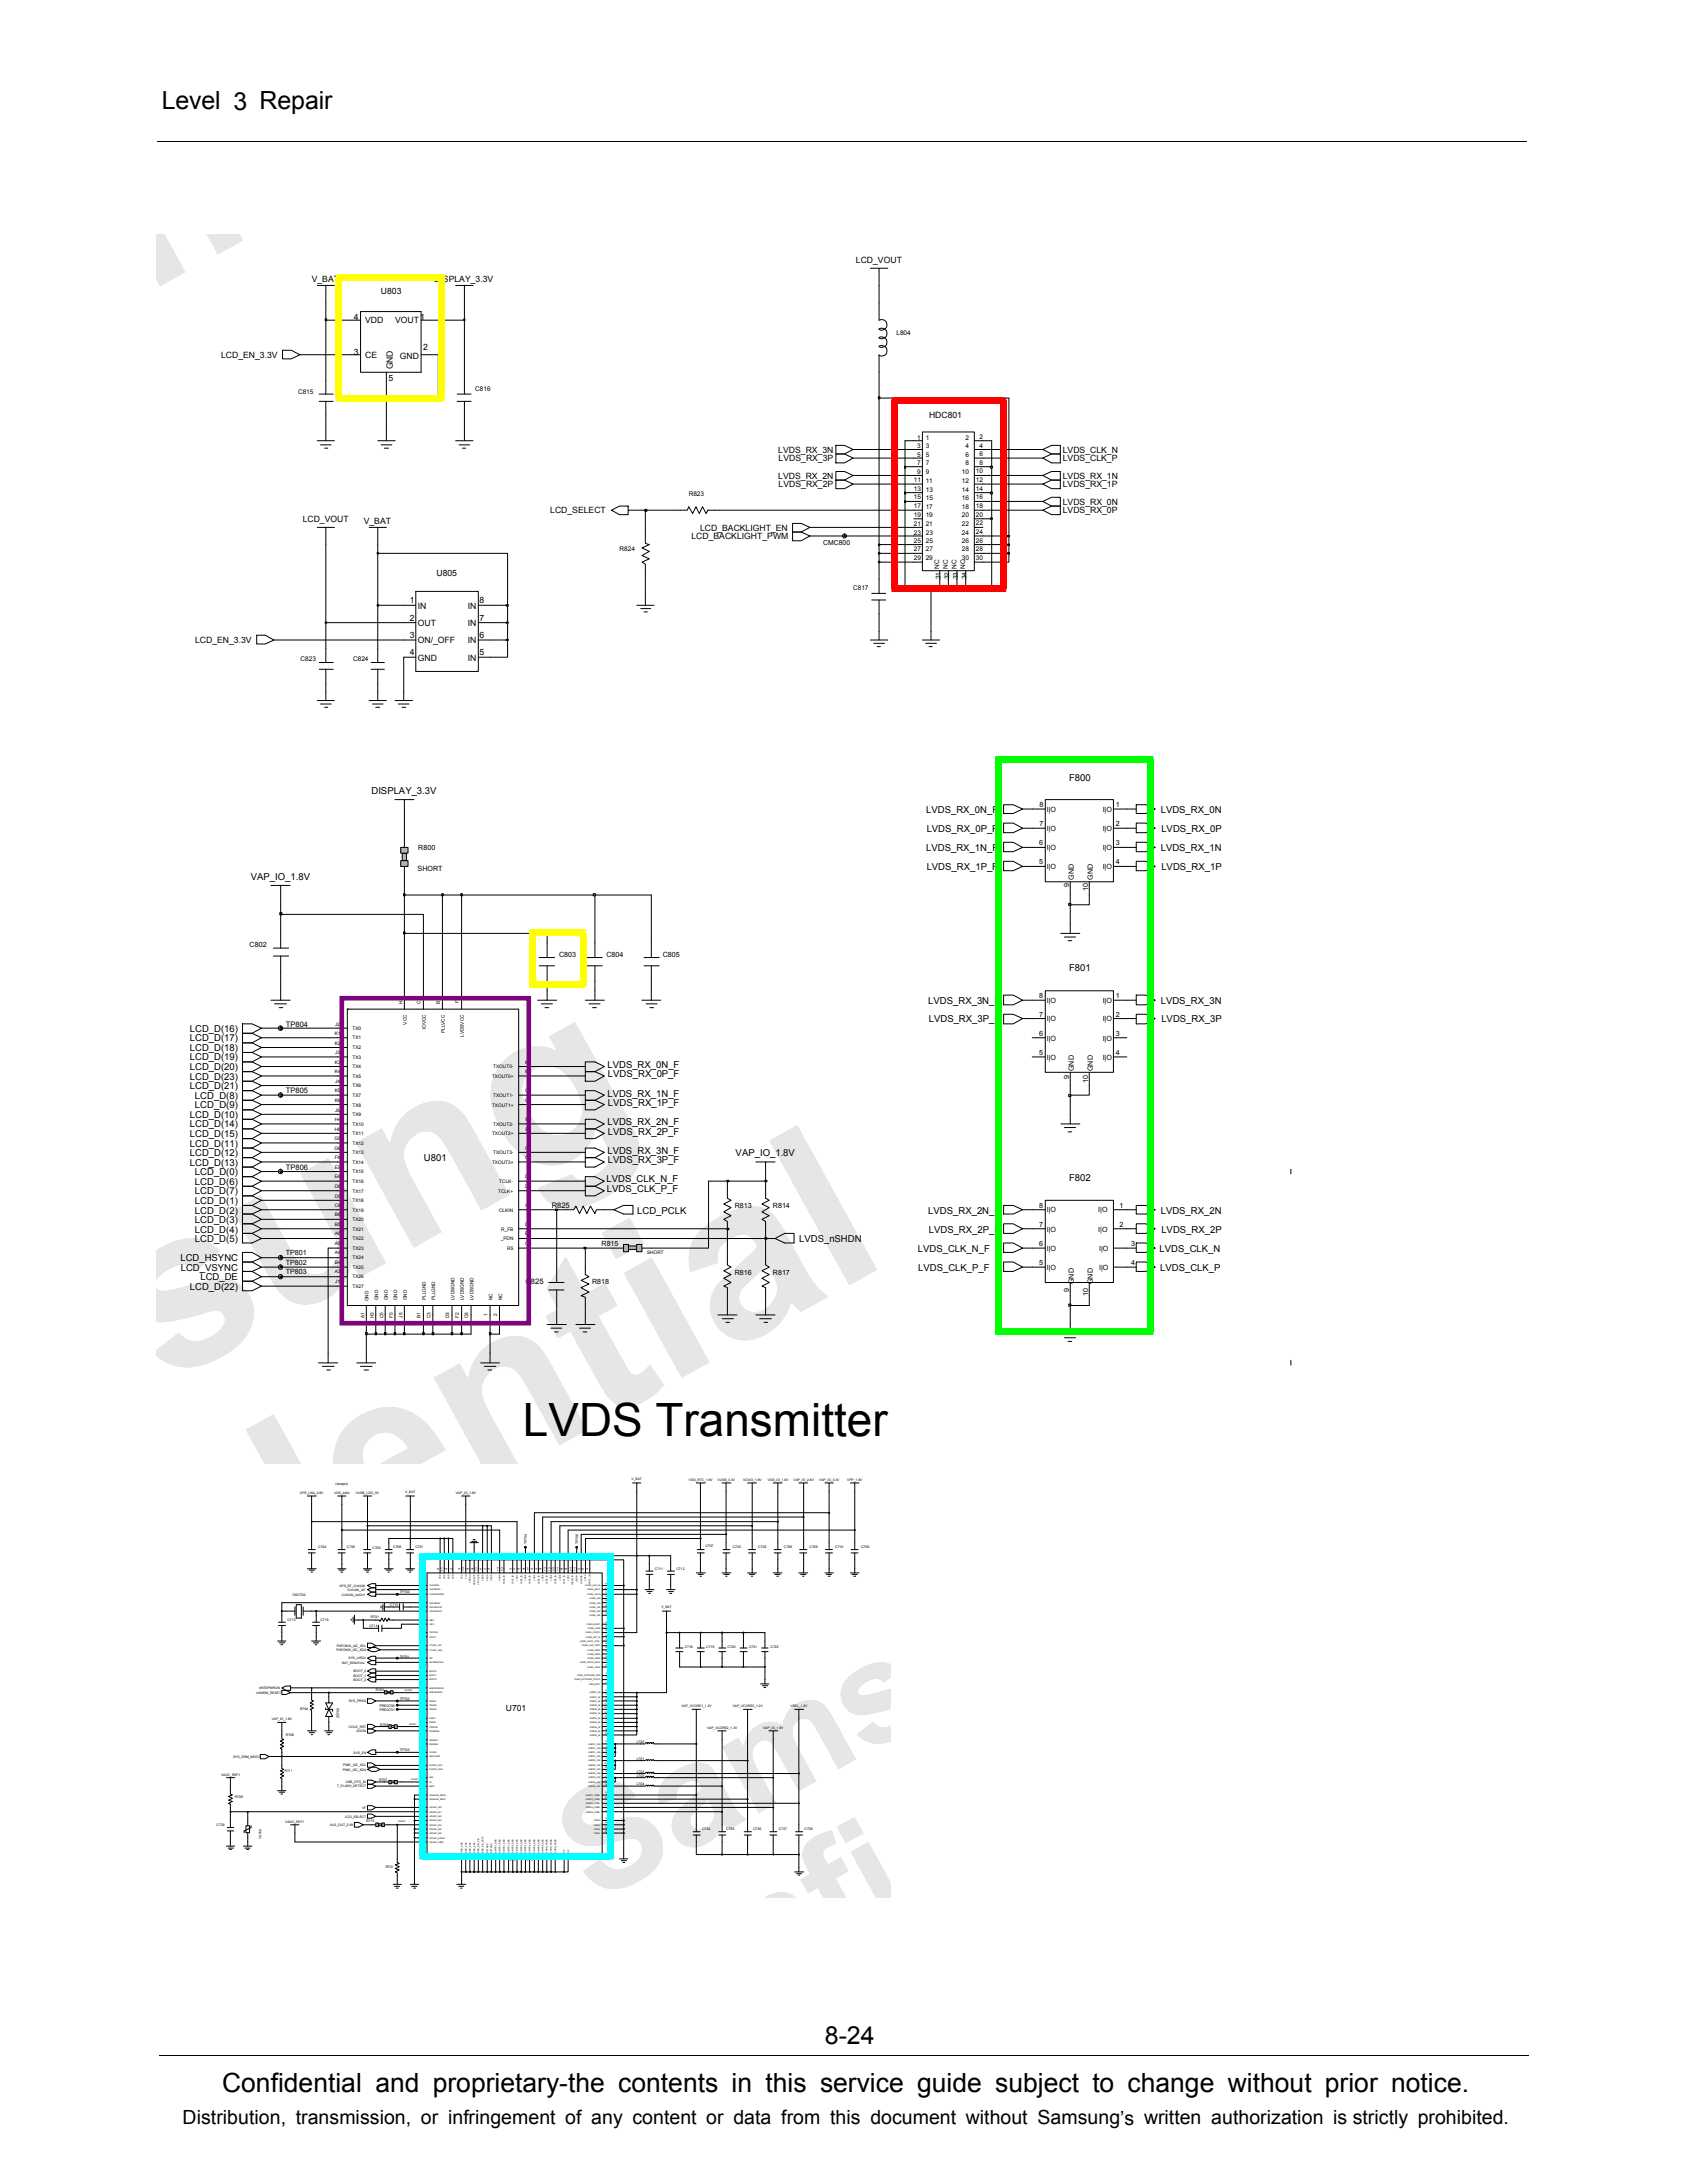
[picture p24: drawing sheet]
<svg xmlns="http://www.w3.org/2000/svg" width="216mm" height="279mm" viewBox="0 0 216 279" stroke-linecap="round" stroke-linejoin="round" font-family="sans-serif">
<defs><g id="words">
<g font-size="18.6" fill="#e6e6e6">
<text x="76.2" y="243.6" transform="rotate(-29 76.2 243.6)">Sams</text>
<text x="97" y="254.6" transform="rotate(-29 97 254.6)">nfid</text>
</g>
<text font-size="5.9" x="66.9" y="183.8">LVDS Transmitter</text>
<text font-size="3.4" x="28.4" y="267.7">Confidential and proprietary-the contents in this service guide subject to change without prior notice.</text>
<g font-size="3.2">
<text x="20.7" y="14">Level 3 Repair</text>
<text x="105.6" y="261.6">8-24</text>
</g>
<text font-size="2.5" x="23.4" y="271.9">Distribution, transmission, or infringement of any content or data from this document without Samsung’s written authorization is strictly prohibited.</text>
<g font-size="1.2">
<text x="47.5" y="101.6">DISPLAY_3.3V</text>
<text x="136.8" y="99.9">F800</text>
<text x="118.5" y="104">LVDS_RX_0N_F</text>
<text x="118.6" y="106.5">LVDS_RX_0P_F</text>
<text x="148.5" y="104">LVDS_RX_0N</text>
<text x="148.6" y="106.5">LVDS_RX_0P</text>
<text x="32.1" y="112.6">VAP_IO_1.8V</text>
<text x="118.5" y="108.9">LVDS_RX_1N_F</text>
<text x="118.6" y="111.4">LVDS_RX_1P_F</text>
<text x="148.5" y="108.9">LVDS_RX_1N</text>
<text x="148.6" y="111.4">LVDS_RX_1P</text>
<text x="136.8" y="124.3">F801</text>
<text x="118.8" y="128.5">LVDS_RX_3N_F</text>
<text x="118.9" y="130.8">LVDS_RX_3P_F</text>
<text x="148.5" y="128.5">LVDS_RX_3N</text>
<text x="148.6" y="130.8">LVDS_RX_3P</text>
<text x="24.3" y="135.7">LCD_D(19)</text>
<text x="24.3" y="134.5">LCD_D(18)</text>
<text x="24.3" y="136.9">LCD_D(20)</text>
<text x="24.3" y="133.3">LCD_D(17)</text>
<text x="24.3" y="132.1">LCD_D(16)</text>
<text x="77.7" y="136.7">LVDS_RX_0N_F</text>
<text x="77.8" y="137.9">LVDS_RX_0P_F</text>
<text x="24.3" y="139.4">LCD_D(21)</text>
<text x="24.3" y="143.1">LCD_D(10)</text>
<text x="24.3" y="138.2">LCD_D(23)</text>
<text x="25" y="141.8">LCD_D(9)</text>
<text x="25" y="140.6">LCD_D(8)</text>
<text x="77.7" y="144">LVDS_RX_2N_F</text>
<text x="77.7" y="140.4">LVDS_RX_1N_F</text>
<text x="77.8" y="141.6">LVDS_RX_1P_F</text>
<text x="24.3" y="144.3">LCD_D(14)</text>
<text x="24.3" y="145.5">LCD_D(15)</text>
<text x="24.3" y="149.2">LCD_D(13)</text>
<text x="24.3" y="146.7">LCD_D(11)</text>
<text x="24.3" y="148">LCD_D(12)</text>
<text x="54.3" y="148.6">U801</text>
<text x="77.7" y="147.7">LVDS_RX_3N_F</text>
<text x="77.8" y="148.9">LVDS_RX_3P_F</text>
<text x="77.8" y="145.2">LVDS_RX_2P_F</text>
<text x="94.1" y="148">VAP_IO_1.8V</text>
<text x="25" y="154.1">LCD_D(1)</text>
<text x="25" y="155.3">LCD_D(2)</text>
<text x="25" y="152.8">LCD_D(7)</text>
<text x="25" y="151.6">LCD_D(6)</text>
<text x="25" y="150.4">LCD_D(0)</text>
<text x="77.6" y="151.3">LVDS_CLK_N_F</text>
<text x="77.7" y="152.6">LVDS_CLK_P_F</text>
<text x="81.6" y="155.3">LCD_PCLK</text>
<text x="118.8" y="155.3">LVDS_RX_2N_F</text>
<text x="136.8" y="151.2">F802</text>
<text x="148.5" y="155.3">LVDS_RX_2N</text>
<text x="23.1" y="161.4">LCD_HSYNC</text>
<text x="25" y="159">LCD_D(5)</text>
<text x="25" y="157.8">LCD_D(4)</text>
<text x="25" y="156.5">LCD_D(3)</text>
<text x="102.3" y="159">LVDS_nSHDN</text>
<text x="117.5" y="160.2">LVDS_CLK_N_F</text>
<text x="118.9" y="157.8">LVDS_RX_2P_F</text>
<text x="148.4" y="160.2">LVDS_CLK_N</text>
<text x="148.6" y="157.8">LVDS_RX_2P</text>
<text x="23.1" y="162.6">LCD_VSYNC</text>
<text x="24.3" y="165.1">LCD_D(22)</text>
<text x="25.7" y="163.9">LCD_DE</text>
<text x="117.5" y="162.6">LVDS_CLK_P_F</text>
<text x="148.5" y="162.6">LVDS_CLK_P</text>
</g>
<g font-size="1.1">
<text x="109.5" y="33.6">LCD_VOUT</text>
<text x="39.9" y="36.1">V_BAT</text>
<text x="45.3" y="41">4</text>
<text x="46.7" y="41.4">VDD</text>
<text x="48.7" y="37.7">U803</text>
<text x="50.6" y="41.4">VOUT</text>
<text x="53.8" y="41">1</text>
<text x="55.6" y="36.1">DISPLAY_3.3V</text>
<text x="28.3" y="45.8">LCD_EN_3.3V</text>
<text x="45.3" y="45.4">3</text>
<text x="46.7" y="45.8">CE</text>
<text x="50.3" y="47.3" transform="rotate(-90 50.3 47.3)">GND</text>
<text x="51.2" y="45.9">GND</text>
<text x="54.1" y="44.8">2</text>
<text x="49.7" y="48.8">5</text>
<text x="118.9" y="53.4">HDC801</text>
<text x="99.6" y="57.9">LVDS_RX_3N</text>
<text x="99.7" y="59">LVDS_RX_3P</text>
<text x="136" y="57.9">LVDS_CLK_N</text>
<text x="136" y="59">LVDS_CLK_P</text>
<text x="70.4" y="65.7">LCD_SELECT</text>
<text x="99.6" y="61.3">LVDS_RX_2N</text>
<text x="99.7" y="62.4">LVDS_RX_2P</text>
<text x="136" y="61.3">LVDS_RX_1N</text>
<text x="136" y="62.4">LVDS_RX_1P</text>
<text x="136" y="64.6">LVDS_RX_0N</text>
<text x="136" y="65.7">LVDS_RX_0P</text>
<text x="38.7" y="66.8">LCD_VOUT</text>
<text x="46.5" y="67.1">V_BAT</text>
<text x="88.5" y="69">LCD_BACKLIGHT_PWM</text>
<text x="89.6" y="67.9">LCD_BACKLIGHT_EN</text>
<text x="52.4" y="77.2">1</text>
<text x="53.5" y="77.9">IN</text>
<text x="55.9" y="73.7">U805</text>
<text x="59.9" y="77.9">IN</text>
<text x="61.4" y="77.2">8</text>
<text x="25" y="82.3">LCD_EN_3.3V</text>
<text x="52.4" y="81.7">3</text>
<text x="52.4" y="79.5">2</text>
<text x="52.4" y="83.9">4</text>
<text x="53.5" y="82.3">ON/_OFF</text>
<text x="53.5" y="80.1">OUT</text>
<text x="59.9" y="82.3">IN</text>
<text x="59.9" y="80.1">IN</text>
<text x="61.4" y="83.9">5</text>
<text x="61.4" y="81.7">6</text>
<text x="61.4" y="79.5">7</text>
<text x="53.5" y="84.5">GND</text>
<text x="59.9" y="84.5">IN</text>
<text x="64.7" y="218.9">U701</text>
</g>
<g font-size="1">
<text x="36.6" y="131.4">TP804</text>
<text x="36.6" y="140">TP805</text>
<text x="36.6" y="149.7">TP806</text>
<text x="70.6" y="154.6">R825</text>
<text x="67.2" y="164.3">C825</text>
</g>
<g font-size=".9">
<text x="105.3" y="69.8">CMC800</text>
<text x="133" y="105.7">7</text>
<text x="133" y="103.3">8</text>
<text x="134" y="106.4">I|O</text>
<text x="134" y="103.9">I|O</text>
<text x="141.1" y="103.9">I|O</text>
<text x="141.1" y="106.4">I|O</text>
<text x="142.8" y="103.3">1</text>
<text x="142.8" y="105.7">2</text>
<text x="53.4" y="111.5">SHORT</text>
<text x="53.5" y="108.8">R800</text>
<text x="133" y="110.6">5</text>
<text x="133" y="108.2">6</text>
<text x="134" y="111.2">I|O</text>
<text x="134" y="108.8">I|O</text>
<text x="136.8" y="113.6" transform="rotate(-90 136.8 113.6)">9</text>
<text x="137.4" y="112.6" transform="rotate(-90 137.4 112.6)">GND</text>
<text x="139.9" y="112.6" transform="rotate(-90 139.9 112.6)">GND</text>
<text x="141.1" y="108.8">I|O</text>
<text x="141.1" y="111.2">I|O</text>
<text x="142.8" y="108.2">3</text>
<text x="142.8" y="110.6">4</text>
<text x="139.3" y="114.1" transform="rotate(-90 139.3 114.1)">10</text>
<text x="31.9" y="121.3">C802</text>
<text x="71.5" y="122.5">C803</text>
<text x="77.6" y="122.5">C804</text>
<text x="84.8" y="122.5">C805</text>
<text x="133" y="127.7">8</text>
<text x="133" y="130.2">7</text>
<text x="134" y="130.7">I|O</text>
<text x="134" y="128.4">I|O</text>
<text x="141.1" y="128.4">I|O</text>
<text x="141.1" y="130.7">I|O</text>
<text x="142.8" y="127.7">1</text>
<text x="142.8" y="130.2">2</text>
<text x="133" y="135.1">5</text>
<text x="133" y="132.7">6</text>
<text x="134" y="135.6">I|O</text>
<text x="134" y="133.2">I|O</text>
<text x="137.4" y="137.1" transform="rotate(-90 137.4 137.1)">GND</text>
<text x="139.9" y="137.1" transform="rotate(-90 139.9 137.1)">GND</text>
<text x="141.1" y="133.2">I|O</text>
<text x="141.1" y="135.6">I|O</text>
<text x="142.8" y="132.7">3</text>
<text x="142.8" y="135.1">4</text>
<text x="136.8" y="138" transform="rotate(-90 136.8 138)">9</text>
<text x="139.3" y="138.6" transform="rotate(-90 139.3 138.6)">10</text>
<text x="94" y="154.6">R813</text>
<text x="98.9" y="154.6">R814</text>
<text x="133" y="154.6">8</text>
<text x="134" y="155.2">I|O</text>
<text x="140.5" y="155.2">I|O</text>
<text x="143.3" y="154.6">1</text>
<text x="36.6" y="161.9">TP802</text>
<text x="36.6" y="160.6">TP801</text>
<text x="77" y="159.5">R815</text>
<text x="133" y="161.9">5</text>
<text x="133" y="159.5">6</text>
<text x="133" y="157">7</text>
<text x="134" y="160.1">I|O</text>
<text x="134" y="157.6">I|O</text>
<text x="140.5" y="157.6">I|O</text>
<text x="140.7" y="160.1">I|O</text>
<text x="143.3" y="157">2</text>
<text x="144.8" y="159.5">3</text>
<text x="144.8" y="161.9">4</text>
<text x="36.6" y="163.1">TP803</text>
<text x="75.8" y="164.3">R818</text>
<text x="94" y="163.1">R816</text>
<text x="98.9" y="163.1">R817</text>
<text x="134" y="162.5">I|O</text>
<text x="136.8" y="165.3" transform="rotate(-90 136.8 165.3)">9</text>
<text x="137.4" y="164.3" transform="rotate(-90 137.4 164.3)">GND</text>
<text x="139.3" y="165.8" transform="rotate(-90 139.3 165.8)">10</text>
<text x="139.9" y="164.3" transform="rotate(-90 139.9 164.3)">GND</text>
<text x="140.7" y="162.5">I|O</text>
</g>
<g font-size=".8">
<text x="114.7" y="42.9">L804</text>
<text x="38.1" y="50.4">C815</text>
<text x="60.8" y="50.1">C816</text>
<text x="117.4" y="56.3">1</text>
<text x="117.4" y="57.4">3</text>
<text x="117.4" y="59.6">7</text>
<text x="117.4" y="58.5">5</text>
<text x="118.5" y="56.3">1</text>
<text x="118.5" y="57.4">3</text>
<text x="118.5" y="59.6">7</text>
<text x="118.5" y="58.5">5</text>
<text x="123.6" y="59.6">8</text>
<text x="123.6" y="57.4">4</text>
<text x="123.6" y="58.5">6</text>
<text x="123.6" y="56.3">2</text>
<text x="125.3" y="59.5">8</text>
<text x="125.4" y="57.3">4</text>
<text x="125.4" y="58.4">6</text>
<text x="125.4" y="56.2">2</text>
<text x="88.1" y="63.5">R823</text>
<text x="116.9" y="61.7">11</text>
<text x="116.9" y="62.8">13</text>
<text x="116.9" y="63.9">15</text>
<text x="116.9" y="65">17</text>
<text x="117.4" y="60.7">9</text>
<text x="118.5" y="61.8">11</text>
<text x="118.5" y="60.7">9</text>
<text x="118.5" y="65.1">17</text>
<text x="118.5" y="62.9">13</text>
<text x="118.5" y="64">15</text>
<text x="123.1" y="60.7">10</text>
<text x="123.1" y="61.8">12</text>
<text x="123.1" y="62.9">14</text>
<text x="123.1" y="64">16</text>
<text x="123.1" y="65.1">18</text>
<text x="124.9" y="61.7">12</text>
<text x="124.9" y="60.6">10</text>
<text x="124.9" y="63.9">16</text>
<text x="124.9" y="62.8">14</text>
<text x="124.9" y="65">18</text>
<text x="79.3" y="70.6">R824</text>
<text x="116.9" y="71.7">29</text>
<text x="116.9" y="69.6">25</text>
<text x="116.9" y="67.3">21</text>
<text x="116.9" y="68.4">23</text>
<text x="116.9" y="70.6">27</text>
<text x="116.9" y="66.2">19</text>
<text x="118.5" y="71.7">29</text>
<text x="118.5" y="67.3">21</text>
<text x="118.5" y="66.2">19</text>
<text x="118.5" y="69.6">25</text>
<text x="118.5" y="68.4">23</text>
<text x="118.5" y="70.6">27</text>
<text x="123.1" y="70.6">28</text>
<text x="123.1" y="71.7">30</text>
<text x="123.1" y="67.3">22</text>
<text x="123.1" y="66.2">20</text>
<text x="123.1" y="68.4">24</text>
<text x="123.1" y="69.6">26</text>
<text x="124.9" y="70.6">28</text>
<text x="124.9" y="71.7">30</text>
<text x="124.9" y="66.1">20</text>
<text x="124.9" y="67.2">22</text>
<text x="124.9" y="68.3">24</text>
<text x="124.9" y="69.4">26</text>
<text x="109.2" y="75.5">C817</text>
<text x="120.2" y="72.8" transform="rotate(-90 120.2 72.8)">NC</text>
<text x="120.4" y="74.1" transform="rotate(-90 120.4 74.1)">31</text>
<text x="121.3" y="72.8" transform="rotate(-90 121.3 72.8)">NC</text>
<text x="121.5" y="74.1" transform="rotate(-90 121.5 74.1)">32</text>
<text x="122.4" y="72.8" transform="rotate(-90 122.4 72.8)">NC</text>
<text x="122.6" y="74.1" transform="rotate(-90 122.6 74.1)">33</text>
<text x="123.5" y="72.8" transform="rotate(-90 123.5 72.8)">NC</text>
<text x="123.7" y="74.1" transform="rotate(-90 123.7 74.1)">34</text>
<text x="38.5" y="84.6">C823</text>
<text x="45.2" y="84.5">C824</text>
</g>
<g font-size=".6">
<text x="42.9" y="131.3">J2</text>
<text x="45.1" y="131.8">TX0</text>
<text x="51.5" y="128.4" transform="rotate(-90 51.5 128.4)">H5</text>
<text x="52.1" y="131.1" transform="rotate(-90 52.1 131.1)">VCC</text>
<text x="53.8" y="128.4" transform="rotate(-90 53.8 128.4)">C4</text>
<text x="54.5" y="131.8" transform="rotate(-90 54.5 131.8)">IOVCC</text>
<text x="56.3" y="128.4" transform="rotate(-90 56.3 128.4)">B2</text>
<text x="58.7" y="128.4" transform="rotate(-90 58.7 128.4)">F1</text>
<text x="42.8" y="132.5">K1</text>
<text x="42.8" y="133.7">K2</text>
<text x="42.8" y="136.2">K3</text>
<text x="42.8" y="137.4">K4</text>
<text x="42.9" y="134.9">J3</text>
<text x="45.1" y="135.5">TX3</text>
<text x="45.1" y="133">TX1</text>
<text x="45.1" y="134.3">TX2</text>
<text x="45.1" y="136.7">TX4</text>
<text x="45.1" y="137.9">TX5</text>
<text x="56.9" y="132.2" transform="rotate(-90 56.9 132.2)">PLLVCC</text>
<text x="59.4" y="132.7" transform="rotate(-90 59.4 132.7)">LVDSVCC</text>
<text x="63" y="137.9">TXOUT0+</text>
<text x="63.1" y="136.7">TXOUT0-</text>
<text x="67.2" y="136.2">H1</text>
<text x="67.2" y="137.4">H2</text>
<text x="42.8" y="143.5">H4</text>
<text x="42.8" y="139.8">K5</text>
<text x="42.8" y="141">K6</text>
<text x="42.9" y="138.6">J4</text>
<text x="42.9" y="142.3">J6</text>
<text x="45.1" y="139.1">TX6</text>
<text x="45.1" y="142.8">TX9</text>
<text x="45.1" y="140.4">TX7</text>
<text x="45.1" y="141.6">TX8</text>
<text x="63" y="141.6">TXOUT1+</text>
<text x="63.1" y="140.4">TXOUT1-</text>
<text x="67.2" y="141">G2</text>
<text x="67.2" y="139.8">G1</text>
<text x="67.2" y="143.5">E1</text>
<text x="42.8" y="145.9">G5</text>
<text x="42.8" y="147.2">G6</text>
<text x="42.8" y="144.7">H6</text>
<text x="42.8" y="149.6">E5</text>
<text x="42.9" y="148.4">F6</text>
<text x="45.1" y="146.5">TX12</text>
<text x="45.1" y="147.7">TX13</text>
<text x="45.1" y="145.3">TX11</text>
<text x="45.1" y="144.1">TX10</text>
<text x="45.1" y="148.9">TX14</text>
<text x="63" y="145.3">TXOUT2+</text>
<text x="63" y="148.9">TXOUT3+</text>
<text x="63.1" y="144.1">TXOUT2-</text>
<text x="63.1" y="147.7">TXOUT3-</text>
<text x="67.2" y="147.2">C1</text>
<text x="67.2" y="148.4">C2</text>
<text x="67.2" y="144.7">E2</text>
<text x="42.8" y="154.5">C6</text>
<text x="42.8" y="153.3">D5</text>
<text x="42.8" y="152">D6</text>
<text x="42.8" y="155.6">B6</text>
<text x="42.8" y="150.8">E6</text>
<text x="45.1" y="155.1">TX19</text>
<text x="45.1" y="153.8">TX18</text>
<text x="45.1" y="152.6">TX17</text>
<text x="45.1" y="150.2">TX15</text>
<text x="45.1" y="151.4">TX16</text>
<text x="63.8" y="152.6">TCLK+</text>
<text x="63.9" y="155.1">CLKIN</text>
<text x="63.9" y="151.4">TCLK-</text>
<text x="67.2" y="150.8">D1</text>
<text x="67.2" y="152">D2</text>
<text x="67.2" y="154.5">A2</text>
<text x="42.8" y="159.3">A5</text>
<text x="42.8" y="160.5">A4</text>
<text x="42.8" y="161.7">B4</text>
<text x="42.8" y="156.9">B5</text>
<text x="42.8" y="158.1">A6</text>
<text x="45.1" y="161.2">TX24</text>
<text x="45.1" y="156.3">TX20</text>
<text x="45.1" y="157.5">TX21</text>
<text x="45.1" y="158.7">TX22</text>
<text x="45.1" y="160">TX23</text>
<text x="64.1" y="158.7">_PDN</text>
<text x="64.2" y="157.5">R_FB</text>
<text x="64.9" y="160">RS</text>
<text x="67.2" y="158.1">B3</text>
<text x="67.2" y="156.9">D4</text>
<text x="67.2" y="159.3">G4</text>
<text x="82.8" y="160.5">SHORT</text>
<text x="42.8" y="163">A3</text>
<text x="42.9" y="164.2">J1</text>
<text x="45.1" y="163.6">TX26</text>
<text x="45.1" y="164.8">TX27</text>
<text x="45.1" y="162.4">TX25</text>
<text x="47.2" y="166.6" transform="rotate(-90 47.2 166.6)">GND</text>
<text x="48.4" y="166.4" transform="rotate(-90 48.4 166.4)">GND</text>
<text x="49.6" y="166.4" transform="rotate(-90 49.6 166.4)">GND</text>
<text x="50.8" y="166.4" transform="rotate(-90 50.8 166.4)">GND</text>
<text x="52.1" y="166.4" transform="rotate(-90 52.1 166.4)">GND</text>
<text x="54.5" y="166.4" transform="rotate(-90 54.5 166.4)">PLLGND</text>
<text x="55.7" y="166.4" transform="rotate(-90 55.7 166.4)">PLLGND</text>
<text x="58.2" y="166.4" transform="rotate(-90 58.2 166.4)">LVDSGND</text>
<text x="59.4" y="166.4" transform="rotate(-90 59.4 166.4)">LVDSGND</text>
<text x="60.6" y="166.4" transform="rotate(-90 60.6 166.4)">LVDSGND</text>
<text x="63" y="166.4" transform="rotate(-90 63 166.4)">NC</text>
<text x="64.3" y="166.4" transform="rotate(-90 64.3 166.4)">NC</text>
<text x="46.6" y="168.7" transform="rotate(-90 46.6 168.7)">A1</text>
<text x="47.8" y="168.7" transform="rotate(-90 47.8 168.7)">H3</text>
<text x="49.1" y="168.7" transform="rotate(-90 49.1 168.7)">C5</text>
<text x="50.3" y="168.7" transform="rotate(-90 50.3 168.7)">F5</text>
<text x="51.5" y="168.6" transform="rotate(-90 51.5 168.6)">J5</text>
<text x="53.8" y="168.7" transform="rotate(-90 53.8 168.7)">B1</text>
<text x="55.1" y="168.7" transform="rotate(-90 55.1 168.7)">C3</text>
<text x="57.5" y="168.7" transform="rotate(-90 57.5 168.7)">D3</text>
<text x="58.7" y="168.7" transform="rotate(-90 58.7 168.7)">F2</text>
<text x="59.9" y="168.7" transform="rotate(-90 59.9 168.7)">G3</text>
<text x="62.4" y="168.5" transform="rotate(-90 62.4 168.5)">1</text>
<text x="63.6" y="168.5" transform="rotate(-90 63.6 168.5)">2</text>
</g>
<g font-size=".4">
<text x="38.4" y="191.2">GPS_LNA_2.8V</text>
<text x="42.8" y="191.2">VDD_ANA</text>
<text x="42.9" y="190.1">(onepin)</text>
<text x="45.5" y="191.2">VUSB_LDO_5V</text>
<text x="51.9" y="191.1">V_BAT</text>
<text x="58.3" y="191.2">VAP_IO_1.8V</text>
<text x="80.8" y="189.4">V_BAT</text>
<text x="88.2" y="189.5">VDD_RTC_1.8V</text>
<text x="91.8" y="189.5">VUSB_3.3V</text>
<text x="95.1" y="189.5">VCXIO_1.8V</text>
<text x="98.3" y="189.5">VDD_IO_1.8V</text>
<text x="101.6" y="189.5">VAP_IO_2.8V</text>
<text x="104.8" y="189.5">VAP_IO_3.3V</text>
<text x="108.4" y="189.5">VPP_1.8V</text>
<text x="67.4" y="197.6" transform="rotate(-90 67.4 197.6)">TP704</text>
<text x="74" y="197.6" transform="rotate(-90 74 197.6)">TP706</text>
<text x="40.7" y="198.2">C704</text>
<text x="43.5" y="203.1">GPS_BT_CLK32K</text>
<text x="44.4" y="198.2">C705</text>
<text x="44.5" y="203.6">CLK32K_AP</text>
<text x="47.7" y="198.3">C700</text>
<text x="50.3" y="198.2">C706</text>
<text x="51.2" y="203.9">TP700</text>
<text x="53.2" y="198.2">C701</text>
<text x="83.8" y="200.9">C711</text>
<text x="86.6" y="200.9">C712</text>
<text x="90.3" y="198.1">C707</text>
<text x="93.8" y="198.2">C702</text>
<text x="97" y="198.2">C703</text>
<text x="100.3" y="198.2">C708</text>
<text x="103.6" y="198.2">C709</text>
<text x="106.9" y="198.2">C710</text>
<text x="110.2" y="198.2">C756</text>
<text x="36.8" y="207.5">C715</text>
<text x="37.4" y="204.2">OSC700</text>
<text x="41" y="207.5">C716</text>
<text x="43.8" y="204.2">CLK32K_AUDIO</text>
<text x="47.3" y="208.2">C714</text>
<text x="47.5" y="207.1">R701</text>
<text x="49.9" y="205.6">C713</text>
<text x="84.6" y="205.8">V_BAT</text>
<text x="43.1" y="211.3">PHEONIX_I2C_SDA</text>
<text x="43.1" y="210.8">PHEONIX_I2C_SCL</text>
<text x="43.8" y="212.9">BAT_REMOVAL</text>
<text x="44.6" y="212.4">SYS_nIRQ1</text>
<text x="45.2" y="214.1">BOOT_0</text>
<text x="45.2" y="214.6">BOOT_1</text>
<text x="45.2" y="215.1">BOOT_2</text>
<text x="51.2" y="212.2">TP701</text>
<text x="87.6" y="210.9">C718</text>
<text x="90.4" y="210.9">C719</text>
<text x="93.1" y="210.9">C720</text>
<text x="95.9" y="210.9">C721</text>
<text x="98.6" y="210.9">C722</text>
<text x="32.8" y="216.8">nWARM_RESET</text>
<text x="33.2" y="216.2">nRESPWRON</text>
<text x="34.8" y="220.2">VAP_IO_1.8V</text>
<text x="38.4" y="218.8">R704</text>
<text x="43.4" y="219.9" transform="rotate(-90 43.4 219.9)">ZD700</text>
<text x="44.6" y="217.9">SYS_PREQ</text>
<text x="44.6" y="221.1">COLD_RST</text>
<text x="45.6" y="221.7">JIGON</text>
<text x="48.1" y="216.5">R703</text>
<text x="48.6" y="218.4">PREQ700</text>
<text x="48.6" y="218.9">PREQ701</text>
<text x="48.7" y="220.9">R705</text>
<text x="51.2" y="217.6">TP702</text>
<text x="87.2" y="218.5">VAP_VCORE1_1.2V</text>
<text x="90.5" y="221.3">VAP_VCORE2_1.3V</text>
<text x="93.8" y="218.5">VAP_VCORE3_1.2V</text>
<text x="97.7" y="221.3">VAP_IO_1.8V</text>
<text x="101.2" y="218.5">VSEL_1.2V</text>
<text x="28.3" y="227.3">VADC_REF1</text>
<text x="29.8" y="225">SYS_DRM_MSEC</text>
<text x="36.4" y="226.8">R711</text>
<text x="36.6" y="222.1">R706</text>
<text x="43.9" y="226.6">PMIC_I2C_SDA</text>
<text x="43.9" y="226.1">PMIC_I2C_SCL</text>
<text x="45.3" y="224.4">SYS_EN</text>
<text x="48.5" y="228">R707</text>
<text x="51.2" y="224.1">TP703</text>
<text x="81.5" y="226.9">L702</text>
<text x="81.5" y="223">L700</text>
<text x="81.5" y="227.4">L703</text>
<text x="81.5" y="225.2">L701</text>
<text x="27.7" y="233.7">C730</text>
<text x="30.1" y="230.2">R709</text>
<text x="36.5" y="233.3">VADC_REF1</text>
<text x="42.3" y="233.7">ALS_OUT_2.8V</text>
<text x="43.1" y="228.7">T_FLASH_DETECT</text>
<text x="44.2" y="232.6">LCD_SELECT</text>
<text x="44.2" y="228.2">USB_OTG_ID</text>
<text x="46.3" y="231.5">VF</text>
<text x="46.9" y="233.3">R715</text>
<text x="81.5" y="228.5">L704</text>
<text x="33.5" y="235.3" transform="rotate(-90 33.5 235.3)">TH700</text>
<text x="49.4" y="239">R721</text>
<text x="89.9" y="234.2">C734</text>
<text x="92.9" y="234.2">C735</text>
<text x="96.4" y="234.2">C736</text>
<text x="99.7" y="234.2">C737</text>
<text x="103" y="234.2">C738</text>
</g>
<g font-size=".3">
<text x="55" y="203">CLK32KG</text>
<text x="55" y="203.6">CLK32KAO</text>
<text x="56.2" y="201" transform="rotate(-90 56.2 201)">B7</text>
<text x="56.4" y="202.1" transform="rotate(-90 56.4 202.1)">VDD</text>
<text x="56.7" y="201" transform="rotate(-90 56.7 201)">E11</text>
<text x="57" y="202.1" transform="rotate(-90 57 202.1)">VDD</text>
<text x="57.2" y="201" transform="rotate(-90 57.2 201)">G2</text>
<text x="57.5" y="202.1" transform="rotate(-90 57.5 202.1)">VDD</text>
<text x="57.8" y="201" transform="rotate(-90 57.8 201)">L5</text>
<text x="58.1" y="202.1" transform="rotate(-90 58.1 202.1)">VDD</text>
<text x="58.9" y="201" transform="rotate(-90 58.9 201)">C6</text>
<text x="59.2" y="202.1" transform="rotate(-90 59.2 202.1)">VAC</text>
<text x="59.4" y="201" transform="rotate(-90 59.4 201)">H10</text>
<text x="59.7" y="202" transform="rotate(-90 59.7 202)">VIO</text>
<text x="60" y="201" transform="rotate(-90 60 201)">D6</text>
<text x="60.2" y="202.5" transform="rotate(-90 60.2 202.5)">VPROG</text>
<text x="60.6" y="201" transform="rotate(-90 60.6 201)">G6</text>
<text x="60.8" y="202.9" transform="rotate(-90 60.8 202.9)">VBACKUP</text>
<text x="61.1" y="201" transform="rotate(-90 61.1 201)">C11</text>
<text x="61.3" y="202.8" transform="rotate(-90 61.3 202.8)">VSYS_BB</text>
<text x="61.6" y="201" transform="rotate(-90 61.6 201)">B1</text>
<text x="61.9" y="202.3" transform="rotate(-90 61.9 202.3)">VBUS</text>
<text x="62.2" y="201" transform="rotate(-90 62.2 201)">C1</text>
<text x="62.5" y="202.3" transform="rotate(-90 62.5 202.3)">VBUS</text>
<text x="62.7" y="201" transform="rotate(-90 62.7 201)">D1</text>
<text x="63" y="202.3" transform="rotate(-90 63 202.3)">VBUS</text>
<text x="63.8" y="201" transform="rotate(-90 63.8 201)">A10</text>
<text x="64.1" y="202.3" transform="rotate(-90 64.1 202.3)">VANA</text>
<text x="64.4" y="201" transform="rotate(-90 64.4 201)">B10</text>
<text x="64.6" y="202.8" transform="rotate(-90 64.6 202.8)">VANA_IN</text>
<text x="65.4" y="201" transform="rotate(-90 65.4 201)">F2</text>
<text x="65.7" y="202.7" transform="rotate(-90 65.7 202.7)">LDO1_IN</text>
<text x="66" y="201" transform="rotate(-90 66 201)">F1</text>
<text x="66.3" y="202.3" transform="rotate(-90 66.3 202.3)">LDO1</text>
<text x="66.5" y="201" transform="rotate(-90 66.5 201)">L6</text>
<text x="66.8" y="202.7" transform="rotate(-90 66.8 202.7)">LDO2_IN</text>
<text x="67.1" y="201" transform="rotate(-90 67.1 201)">N6</text>
<text x="67.4" y="202.3" transform="rotate(-90 67.4 202.3)">LDO2</text>
<text x="67.6" y="201" transform="rotate(-90 67.6 201)">M7</text>
<text x="67.9" y="202.7" transform="rotate(-90 67.9 202.7)">LDO3_IN</text>
<text x="68.2" y="201" transform="rotate(-90 68.2 201)">N7</text>
<text x="68.5" y="202.3" transform="rotate(-90 68.5 202.3)">LDO3</text>
<text x="68.7" y="201" transform="rotate(-90 68.7 201)">L8</text>
<text x="69" y="202.7" transform="rotate(-90 69 202.7)">LDO4_IN</text>
<text x="69.3" y="201" transform="rotate(-90 69.3 201)">N8</text>
<text x="69.6" y="202.3" transform="rotate(-90 69.6 202.3)">LDO4</text>
<text x="69.9" y="201" transform="rotate(-90 69.9 201)">F12</text>
<text x="70.1" y="202.7" transform="rotate(-90 70.1 202.7)">LDO5_IN</text>
<text x="70.4" y="201" transform="rotate(-90 70.4 201)">F13</text>
<text x="70.6" y="202.3" transform="rotate(-90 70.6 202.3)">LDO5</text>
<text x="70.9" y="201" transform="rotate(-90 70.9 201)">D12</text>
<text x="71.2" y="202.7" transform="rotate(-90 71.2 202.7)">LDO6_IN</text>
<text x="71.5" y="201" transform="rotate(-90 71.5 201)">D13</text>
<text x="71.8" y="202.3" transform="rotate(-90 71.8 202.3)">LDO6</text>
<text x="72" y="201" transform="rotate(-90 72 201)">B8</text>
<text x="72.3" y="202.7" transform="rotate(-90 72.3 202.7)">LDO7_IN</text>
<text x="72.5" y="201" transform="rotate(-90 72.5 201)">A8</text>
<text x="72.8" y="202.3" transform="rotate(-90 72.8 202.3)">LDO7</text>
<text x="73.1" y="201" transform="rotate(-90 73.1 201)">E12</text>
<text x="73.4" y="202.9" transform="rotate(-90 73.4 202.9)">LDOLN_IN</text>
<text x="73.7" y="201" transform="rotate(-90 73.7 201)">E13</text>
<text x="73.9" y="202.5" transform="rotate(-90 73.9 202.5)">LDOLN</text>
<text x="74.2" y="201" transform="rotate(-90 74.2 201)">A7</text>
<text x="74.5" y="202.7" transform="rotate(-90 74.5 202.7)">LDOUSB</text>
<text x="74.7" y="201" transform="rotate(-90 74.7 201)">D7</text>
<text x="74.9" y="203">CHRG_LED_IN</text>
<text x="75" y="202.3" transform="rotate(-90 75 202.3)">VRTC</text>
<text x="75.1" y="203.6">CHRG_VBAT</text>
<text x="75.3" y="201" transform="rotate(-90 75.3 201)">F8</text>
<text x="75.6" y="202.7" transform="rotate(-90 75.6 202.7)">VRTC_IN</text>
<text x="77.4" y="203.3">B13</text>
<text x="77.4" y="203.9">C12</text>
<text x="77.5" y="202.8">A6</text>
<text x="55" y="208">VBG</text>
<text x="55" y="207.5">IREF</text>
<text x="55" y="204.2">CLK32KAUDIO</text>
<text x="55" y="205.8">OSC32KCAP</text>
<text x="55" y="206.3">OSC32KOUT</text>
<text x="55" y="205.2">OSC32KIN</text>
<text x="55" y="209.6">TESTV</text>
<text x="55" y="209">TESTEN</text>
<text x="74.9" y="209">CHRG_CSOUT</text>
<text x="75" y="209.6">CHRG_DET_N</text>
<text x="75.1" y="208">CHRG_BOOT</text>
<text x="75.2" y="204.2">CHRG_VSYS</text>
<text x="75.2" y="208.5">CHRG_CSIN</text>
<text x="75.5" y="204.7">CHRG_SW</text>
<text x="75.5" y="206.3">CHRG_SW</text>
<text x="75.5" y="206.8">CHRG_SW</text>
<text x="75.5" y="205.2">CHRG_SW</text>
<text x="75.5" y="205.8">CHRG_SW</text>
<text x="77.4" y="209.9">C13</text>
<text x="77.5" y="204.4">A3</text>
<text x="77.5" y="209.4">A4</text>
<text x="77.5" y="207.7">E2</text>
<text x="77.5" y="208.2">D4</text>
<text x="77.5" y="208.8">D5</text>
<text x="77.5" y="206.1">C3</text>
<text x="77.5" y="206.6">C4</text>
<text x="77.5" y="204.9">B3</text>
<text x="77.5" y="205.5">B4</text>
<text x="55" y="212.3">INT</text>
<text x="55" y="210.7">CTLI2C_SCL</text>
<text x="55" y="211.3">CTLI2C_SDA</text>
<text x="55" y="212.9">BATREMOVAL</text>
<text x="55" y="214">BOOT0</text>
<text x="55" y="215.1">BOOT2</text>
<text x="55" y="214.5">BOOT1</text>
<text x="73.5" y="215.1">CHRG_EXTCHRG_STATZ</text>
<text x="73.9" y="214.5">CHRG_EXTCHRG_ENZ</text>
<text x="74.2" y="210.1">CHRG_GATE_CTRL</text>
<text x="74.2" y="212.9">CHRG_PROT_GATE</text>
<text x="74.5" y="210.7">CHRG_LED_TEST</text>
<text x="75.2" y="213.5">CHRG_VREF</text>
<text x="75.2" y="211.3">CHRG_PMID</text>
<text x="75.2" y="212.3">CHRG_PMID</text>
<text x="75.2" y="211.8">CHRG_PMID</text>
<text x="75.4" y="215.6">VBUS_DET</text>
<text x="77.5" y="210.9">A2</text>
<text x="77.5" y="212.6">G1</text>
<text x="77.5" y="213.2">D2</text>
<text x="77.5" y="212.1">C2</text>
<text x="77.5" y="211.5">B2</text>
<text x="77.5" y="210.4">B6</text>
<text x="77.5" y="214.8">F3</text>
<text x="77.5" y="214.2">F4</text>
<text x="77.5" y="215.4">F7</text>
<text x="51.8" y="216.4">SHORT</text>
<text x="52.3" y="220.8">SHORT</text>
<text x="55" y="218.4">PREQ2</text>
<text x="55" y="221.1">PWRON</text>
<text x="55" y="216.2">NRESPWRON</text>
<text x="55" y="221.6">RPWRON</text>
<text x="55" y="216.7">NRESWARM</text>
<text x="55" y="220.6">PWM2</text>
<text x="55" y="218.9">PREQ3</text>
<text x="55" y="217.8">PREQ1</text>
<text x="55" y="220">PWM1</text>
<text x="75.5" y="216.7">SMPS1_IN</text>
<text x="75.5" y="220.6">SMPS4_IN</text>
<text x="75.5" y="221.1">SMPS4_IN</text>
<text x="75.5" y="217.3">SMPS1_IN</text>
<text x="75.5" y="219.4">SMPS3_IN</text>
<text x="75.5" y="218.9">SMPS2_IN</text>
<text x="75.5" y="221.6">SMPS5_IN</text>
<text x="75.5" y="217.8">SMPS1_IN</text>
<text x="75.5" y="218.4">SMPS2_IN</text>
<text x="75.5" y="220">SMPS3_IN</text>
<text x="77.4" y="219.2">M10</text>
<text x="77.4" y="218.7">M13</text>
<text x="77.4" y="219.7">N10</text>
<text x="77.4" y="220.3">J12</text>
<text x="77.4" y="220.8">J13</text>
<text x="77.4" y="218.1">L13</text>
<text x="77.5" y="221.4">M4</text>
<text x="77.5" y="217.5">M1</text>
<text x="77.5" y="216.5">K1</text>
<text x="77.5" y="221.9">N4</text>
<text x="77.5" y="217">L1</text>
<text x="52.6" y="227.9">SHORT</text>
<text x="55" y="224.9">MSECURE</text>
<text x="55" y="224.4">SYSEN</text>
<text x="55" y="227.6">SIM</text>
<text x="55" y="223.3">REGEN2</text>
<text x="55" y="226">DVSI2C_SCL</text>
<text x="55" y="226.6">DVSI2C_SDA</text>
<text x="55" y="222.8">REGEN1</text>
<text x="75.3" y="227.6">SMPS4_SW</text>
<text x="75.3" y="225.4">SMPS2_SW</text>
<text x="75.3" y="223.8">SMPS1_SW</text>
<text x="75.3" y="223.3">SMPS1_SW</text>
<text x="75.3" y="227.1">SMPS3_SW</text>
<text x="75.3" y="224.9">SMPS1_SW</text>
<text x="75.3" y="226.6">SMPS2_SW</text>
<text x="75.3" y="226">SMPS2_SW</text>
<text x="75.3" y="224.4">SMPS1_SW</text>
<text x="75.5" y="222.2">SMPS5_IN</text>
<text x="77.4" y="225.7">M12</text>
<text x="77.4" y="227.4">H12</text>
<text x="77.4" y="227.9">H13</text>
<text x="77.4" y="226.3">N12</text>
<text x="77.4" y="225.2">L12</text>
<text x="77.5" y="224.1">M2</text>
<text x="77.5" y="223">K2</text>
<text x="77.5" y="226.8">N9</text>
<text x="77.5" y="224.7">N2</text>
<text x="77.5" y="223.5">L2</text>
<text x="51" y="233.2">SHORT</text>
<text x="53.9" y="234">G10</text>
<text x="55" y="228.2">ID</text>
<text x="55" y="232">GPADC_IN1</text>
<text x="55" y="230.4">GGAUGE_RESP</text>
<text x="55" y="229.8">GGAUGE_RESN</text>
<text x="55" y="231.4">GPADC_IN0</text>
<text x="55" y="233.1">GPADC_IN3</text>
<text x="55" y="233.7">GPADC_IN4</text>
<text x="55" y="232.6">GPADC_IN2</text>
<text x="55" y="228.7">MMC</text>
<text x="75" y="229.8">SMPS1_FDBK</text>
<text x="75" y="232">SMPS5_FDBK</text>
<text x="75" y="230.9">SMPS3_FDBK</text>
<text x="75" y="230.4">SMPS2_FDBK</text>
<text x="75" y="231.4">SMPS4_FDBK</text>
<text x="75.3" y="228.2">SMPS4_SW</text>
<text x="75.3" y="228.7">SMPS5_SW</text>
<text x="76.1" y="233.7">PBKG</text>
<text x="76.1" y="233.1">PBKG</text>
<text x="77.4" y="231.2">G11</text>
<text x="77.4" y="230.1">K13</text>
<text x="77.4" y="230.7">L11</text>
<text x="77.5" y="229.5">H1</text>
<text x="77.5" y="228.5">N5</text>
<text x="77.5" y="234">N1</text>
<text x="77.5" y="233.3">G4</text>
<text x="77.5" y="232.8">A1</text>
<text x="77.5" y="231.8">L4</text>
<text x="55" y="234.7">GPADC_IN6</text>
<text x="55" y="235.9">GPADC_VREF</text>
<text x="55" y="235.3">GPADC_START</text>
<text x="55" y="234.2">GPADC_IN5</text>
<text x="58.9" y="238.1" transform="rotate(-90 58.9 238.1)">C7</text>
<text x="59.2" y="237.1" transform="rotate(-90 59.2 237.1)">GND_ANA</text>
<text x="59.4" y="238.1" transform="rotate(-90 59.4 238.1)">E1</text>
<text x="59.7" y="237.1" transform="rotate(-90 59.7 237.1)">GND_ANA</text>
<text x="60" y="238.1" transform="rotate(-90 60 238.1)">H8</text>
<text x="60.2" y="237.1" transform="rotate(-90 60.2 237.1)">GND_ANA</text>
<text x="60.6" y="238.1" transform="rotate(-90 60.6 238.1)">L</text>
<text x="60.8" y="237.1" transform="rotate(-90 60.8 237.1)">GND_ANA</text>
<text x="61.1" y="238.1" transform="rotate(-90 61.1 238.1)">L</text>
<text x="61.3" y="237.1" transform="rotate(-90 61.3 237.1)">GND_DIG_VIO</text>
<text x="61.6" y="238.1" transform="rotate(-90 61.6 238.1)">G3</text>
<text x="61.9" y="237.1" transform="rotate(-90 61.9 237.1)">GND_DIG_VRTC</text>
<text x="62.2" y="238.1" transform="rotate(-90 62.2 238.1)">C8</text>
<text x="62.5" y="237.1" transform="rotate(-90 62.5 237.1)">REFGND</text>
<text x="62.7" y="238.1" transform="rotate(-90 62.7 238.1)">G8</text>
<text x="63" y="237.1" transform="rotate(-90 63 237.1)">REFGND</text>
<text x="63.2" y="238.1" transform="rotate(-90 63.2 238.1)">K</text>
<text x="63.5" y="237.1" transform="rotate(-90 63.5 237.1)">SMPS1_GND</text>
<text x="63.8" y="238.1" transform="rotate(-90 63.8 238.1)">L</text>
<text x="64.1" y="237.1" transform="rotate(-90 64.1 237.1)">SMPS1_GND</text>
<text x="64.4" y="238.1" transform="rotate(-90 64.4 238.1)">M3</text>
<text x="64.6" y="237.1" transform="rotate(-90 64.6 237.1)">SMPS1_GND</text>
<text x="64.9" y="238.1" transform="rotate(-90 64.9 238.1)">N3</text>
<text x="65.2" y="237.1" transform="rotate(-90 65.2 237.1)">SMPS1_GND</text>
<text x="65.4" y="238" transform="rotate(-90 65.4 238)">11</text>
<text x="65.4" y="238.2" transform="rotate(-90 65.4 238.2)">M</text>
<text x="65.7" y="237.1" transform="rotate(-90 65.7 237.1)">SMPS2_GND</text>
<text x="66" y="238" transform="rotate(-90 66 238)">11</text>
<text x="66" y="238.2" transform="rotate(-90 66 238.2)">N</text>
<text x="66.3" y="237.1" transform="rotate(-90 66.3 237.1)">SMPS2_GND</text>
<text x="66.5" y="238.1" transform="rotate(-90 66.5 238.1)">M8</text>
<text x="66.8" y="237.1" transform="rotate(-90 66.8 237.1)">SMPS3_GND</text>
<text x="67.1" y="238.1" transform="rotate(-90 67.1 238.1)">M9</text>
<text x="67.4" y="237.1" transform="rotate(-90 67.4 237.1)">SMPS3_GND</text>
<text x="67.6" y="238" transform="rotate(-90 67.6 238)">12</text>
<text x="67.6" y="238.2" transform="rotate(-90 67.6 238.2)">G</text>
<text x="67.9" y="237.1" transform="rotate(-90 67.9 237.1)">SMPS4_GND</text>
<text x="68.2" y="238" transform="rotate(-90 68.2 238)">13</text>
<text x="68.2" y="238.2" transform="rotate(-90 68.2 238.2)">G</text>
<text x="68.5" y="237.1" transform="rotate(-90 68.5 237.1)">SMPS4_GND</text>
<text x="68.7" y="238.1" transform="rotate(-90 68.7 238.1)">M5</text>
<text x="69" y="237.1" transform="rotate(-90 69 237.1)">SMPS5_GND</text>
<text x="69.3" y="238.1" transform="rotate(-90 69.3 238.1)">M6</text>
<text x="69.6" y="237.1" transform="rotate(-90 69.6 237.1)">SMPS5_GND</text>
<text x="69.8" y="238.1" transform="rotate(-90 69.8 238.1)">A</text>
<text x="70.1" y="237.1" transform="rotate(-90 70.1 237.1)">CHRG_PGND</text>
<text x="70.4" y="238.1" transform="rotate(-90 70.4 238.1)">B</text>
<text x="70.6" y="237.1" transform="rotate(-90 70.6 237.1)">CHRG_PGND</text>
<text x="70.9" y="238.1" transform="rotate(-90 70.9 238.1)">C5</text>
<text x="71.2" y="237.1" transform="rotate(-90 71.2 237.1)">CHRG_PGND</text>
<text x="72" y="238" transform="rotate(-90 72 238)">1</text>
<text x="72.3" y="237.1" transform="rotate(-90 72.3 237.1)">NC</text>
<text x="72.5" y="238" transform="rotate(-90 72.5 238)">2</text>
<text x="72.8" y="237.1" transform="rotate(-90 72.8 237.1)">NC</text>
<text x="76.1" y="234.7">PBKG</text>
<text x="76.1" y="234.2">PBKG</text>
<text x="77.4" y="234.5">N13</text>
</g>
</g></defs>
<path d="M20.2 18.1h175.3M20.4 263h175.3" fill="none" stroke="#000" stroke-width=".13"/>
<g fill="#e6e6e6">
<path d="M20 39.6v19.8zM20 36.1v14.7zM20 39.3v8.3zM20 30v14.7zM20 30h.8h-.8l3.7 4.8-3.2 1.8zM20 30h3.5zM21.2 30h3.2l6.7 .8-3.2 1.7zM29 30h16.5zM32.6 30h7.2zM43.1 30h14zM46.5 30h5.4zM54.8 30h17.8zM67.8 30h13.7zM74.3 30h4.9zM76.9 30h9.9zM84.4 30h16.2zM90.2 30h4.5zM93.7 30h12.5z"/>
<path d="M20 39.6v19.8zM20 36.1v14.7zM20 39.3v8.3zM20 30v14.7zM20 30h.8h-.8l3.7 4.8-3.2 1.8zM20 30h3.5zM21.2 30h3.2l6.7 .8-3.2 1.7zM29 30h16.5zM32.6 30h7.2zM43.1 30h14zM46.5 30h5.4zM54.8 30h17.8zM67.8 30h13.7zM74.3 30h4.9zM76.9 30h9.9zM84.4 30h16.2zM90.2 30h4.5zM93.7 30h12.5z"/>
<path d="M20 39.6v19.8zM20 36.1v14.7zM20 39.3v8.3zM20 30v14.7zM20 30h.8h-.8l3.7 4.8-3.2 1.8zM20 30h3.5zM21.2 30h3.2l6.7 .8-3.2 1.7zM29 30h16.5zM32.6 30h7.2zM43.1 30h14zM46.5 30h5.4zM54.8 30h17.8zM67.8 30h13.7zM74.3 30h4.9zM76.9 30h9.9zM84.4 30h16.2zM90.2 30h4.5zM93.7 30h12.5z"/>
<path d="M20 39.6v19.8zM20 36.1v14.7zM20 39.3v8.3zM20 30v14.7zM20 30h.8h-.8l3.7 4.8-3.2 1.8zM20 30h3.5zM21.2 30h3.2l6.7 .8-3.2 1.7zM29 30h16.5zM32.6 30h7.2zM43.1 30h14zM46.5 30h5.4zM54.8 30h17.8zM67.8 30h13.7zM74.3 30h4.9zM76.9 30h9.9zM84.4 30h16.2zM90.2 30h4.5zM93.7 30h12.5z"/>
</g>
<g fill="none" stroke="#000" stroke-width=".13">
<path d="M40.6 36.5h2.2M41.7 36.5v2.3M46.1 39.9h7.8v7.7h-7.8zM58.3 36.5h2.2M59.4 36.5v2.3M111.4 34.3h2.2M112.5 38.8v2.2a.68 .68 0 0 1 1 .6 .68 .68 0 0 1-1 .5M112.5 34.3v2.2M36.2 44.8h1.1l1.1 .6-1.1 .5h-1.1zM40.6 56.4h2.2M40.9 51.4h1.8M40.9 50.4h1.8"/>
<path d="M41 56.9h1.4M41.6 57.4h.4M41.7 48.7v1.7M41.7 51.4v1.7M41.7 55.3v1.1M45 45.4h1.1M45 41h1.1M48.3 56.4h2.3M48.8 56.9h1.3M49.2 57.4h.5M49.4 47.6v1.1M49.4 55.3v1.1"/>
<path d="M53.9 45.4h1.1M53.9 41h1.1M58.3 56.4h2.2M58.5 51.4h1.8M58.5 50.4h1.8M58.8 56.9h1.3M59.2 57.4h.4M59.4 48.7v1.7M59.4 51.4v1.7M59.4 55.3v1.1M107 58.1h1.1l1.1 .5-1.1 .6h-1.1zM107 57h1.1l1.1 .5-1.1 .6h-1.1z"/>
<path d="M112.5 45.4v2.2M112.5 42.1a.68 .68 0 0 1 1 .6 .68 .68 0 0 1-1 .5M112.5 44.3a.69 .69 0 0 1 1 .6 .69 .69 0 0 1-1 .6M112.5 43.2a.67 .67 0 0 1 1 .6 .67 .67 0 0 1-1 .5M116.9 58.6h1.1M116.9 57.5h1.1M116.9 56.4h1.1M116.9 59.7h1.1M118 55.3h6.7v17.7h-6.7zM124.7 57.5h1.1M124.7 59.7h1.1M124.7 56.4h1.1"/>
<path d="M124.7 58.6h1.1M133.5 57.5l1.1-.5h1.1v1.1h-1.1zM133.5 58.6l1.1-.5h1.1v1.1h-1.1zM40.6 67.5h2.2M41.7 67.5v2.2M41.7 79.7v5.1M47.2 67.5h2.2M48.3 67.5v2.2M48.3 77.5v7.3M51.7 77.5h1.5M51.7 79.7h1.5M53.2 75.7h8v10.2h-8z"/>
<path d="M61.2 77.5h1.5M61.2 79.7h1.5M78.3 65.3l1-.5h1.1v1.1h-1.1zM81.5 77.5h2.2M82 77.9h1.3M82.4 78.3h.4M82.6 68.6v1l.5 .1-.9 .4 .9 .5-.9 .5 .9 .4-.9 .4 .4 .3v.8M82.6 76.4v1.1M87 65.3h1l.1-.4 .5 .8 .5-.8 .4 .8 .4-.8 .5 .8 .2-.4h.9M101.4 67h1.1l1.2 .5-1.2 .6h-1.1zM101.4 68.1h1.1l1.2 .5-1.2 .6h-1.1zM107 60.3h1.1l1.1 .6-1.1 .5h-1.1z"/>
<path d="M107 61.4h1.1l1.1 .6-1.1 .5h-1.1zM111.6 76.8h1.7M111.6 75.9h1.7M112.5 74.1v1.8M112.5 76.8v1.8M116.9 65.3h1.1M116.9 63.1h1.1M116.9 60.9h1.1M116.9 66.4h1.1M116.9 68.6h1.1M116.9 70.8h1.1M116.9 67.5h1.1"/>
<path d="M116.9 62h1.1M116.9 69.7h1.1M116.9 71.9h1.1M116.9 64.2h1.1M120.3 73v1.1M121.4 73v1.1M122.5 73v1.1M123.6 73v1.1M124.7 67.5h1.1M124.7 62h1.1M124.7 69.7h1.1M124.7 64.2h1.1"/>
<path d="M124.7 65.3h1.1M124.7 63.1h1.1M124.7 60.9h1.1M124.7 66.4h1.1M124.7 68.6h1.1M124.7 70.8h1.1M124.7 71.9h1.1M133.5 62l1.1-.6h1.1v1.1h-1.1zM133.5 60.9l1.1-.6h1.1v1.1h-1.1zM134.6 64.8l-1.1-.6 1.1-.6h1.1v1.2M134.6 64.8l-1.1 .5 1.1 .6h1.1v-1.1M134.6 64.8h1.1"/>
<path d="M32.9 81.3h1.1l1.1 .6-1.1 .5h-1.1zM35.1 81.9h18.1M40.6 89.7h2.2M40.9 84.8h1.8M40.9 85.7h1.8M41 90.1h1.4M41.6 90.5h.4M41.7 85.7v4M47.2 89.7h2.2M47.5 85.7h1.7M47.5 84.8h1.7M47.7 90.1h1.3"/>
<path d="M48.1 90.5h.5M48.3 85.7v4M50.6 89.7h2.2M51 90.1h1.3M51.4 90.5h.5M53.2 84.1h-1.5v5.6M61.2 81.9h3.8v2.2h-3.8M111.4 81.9h2.2M111.8 82.3h1.4M112.2 82.8h.5M112.5 80.8v1.1M118 81.9h2.3"/>
<path d="M118.5 82.3h1.3M118.9 82.8h.4M119.1 80.8v1.1"/>
<circle cx="108.1" cy="68.6" r=".26"/>
</g>
<path d="M64.8 81.8h.2v.2h-.2z" fill="#c3c3c3"/>
<path d="M65 79.7v2.2M112.5 78.6v2.2M119.1 75.2v5.6M64.8 81.8h.2v.2h-.2z" fill="none" stroke="#000" stroke-width=".13"/>
<path d="M41.6 79.6h.2v.2h-.2z" fill="#c3c3c3"/>
<path d="M41.6 79.6h.2v.2h-.2zM41.7 69.7v10h10M62.7 79.7h2.3" fill="none" stroke="#000" stroke-width=".13"/>
<path d="M64.8 79.6h.2v.2h-.2z" fill="#c3c3c3"/>
<path d="M64.8 79.6h.2v.2h-.2zM65 77.5v2.2" fill="none" stroke="#000" stroke-width=".13"/>
<path d="M48.3 77.4h.2v.2h-.2z" fill="#c3c3c3"/>
<path d="M48.3 77.4h.2v.2h-.2zM48.3 70.8v6.7h3.4M62.7 77.5h2.3" fill="none" stroke="#000" stroke-width=".13"/>
<path d="M64.8 77.4h.2v.2h-.2z" fill="#c3c3c3"/>
<path d="M64.8 77.4h.2v.2h-.2zM65 70.8v6.7M82.6 73v3.4M115.8 64.2v11h3.3" fill="none" stroke="#000" stroke-width=".13"/>
<path d="M119 75.2h.3v.1h-.3z" fill="#c3c3c3"/>
<path d="M119 75.2h.3v.1h-.3zM119.1 75.2h1.2" fill="none" stroke="#000" stroke-width=".13"/>
<path d="M120.1 75.2h.3v.1h-.3z" fill="#c3c3c3"/>
<path d="M120.1 75.2h.3v.1h-.3zM120.3 74.1v1.1h1.1" fill="none" stroke="#000" stroke-width=".13"/>
<path d="M121.2 75.2h.3v.1h-.3z" fill="#c3c3c3"/>
<path d="M121.2 75.2h.3v.1h-.3zM121.4 74.1v1.1h1.1" fill="none" stroke="#000" stroke-width=".13"/>
<path d="M122.3 75.2h.3v.1h-.3z" fill="#c3c3c3"/>
<path d="M122.3 75.2h.3v.1h-.3zM122.5 74.1v1.1h1.1" fill="none" stroke="#000" stroke-width=".13"/>
<path d="M123.4 75.2h.3v.1h-.3z" fill="#c3c3c3"/>
<path d="M112.5 71.9v2.2M123.4 75.2h.3v.1h-.3zM126.9 66.4v8.8h-3.3v-1.1" fill="none" stroke="#000" stroke-width=".13"/>
<path d="M112.4 71.8h.2v.2h-.2z" fill="#c3c3c3"/>
<path d="M112.4 71.8h.2v.2h-.2zM112.5 70.8v1.1h4.4M129.1 70.8v1.1h-3.3" fill="none" stroke="#000" stroke-width=".13"/>
<path d="M48.3 70.7h.2v.2h-.2z" fill="#c3c3c3"/>
<path d="M48.3 70.7h.2v.2h-.2zM48.3 69.7v1.1h16.7" fill="none" stroke="#000" stroke-width=".13"/>
<path d="M112.4 70.7h.2v.2h-.2z" fill="#c3c3c3"/>
<path d="M112.4 70.7h.2v.2h-.2zM112.5 69.7v1.1h4.4M125.8 70.8h3.3" fill="none" stroke="#000" stroke-width=".13"/>
<path d="M128.9 70.7h.3v.2h-.3z" fill="#c3c3c3"/>
<path d="M128.9 70.7h.3v.2h-.3zM129.1 69.7v1.1" fill="none" stroke="#000" stroke-width=".13"/>
<path d="M112.4 69.6h.2v.2h-.2z" fill="#c3c3c3"/>
<path d="M112.5 50.9v18.8h4.4M112.4 69.6h.2v.2h-.2zM125.8 69.7h3.3" fill="none" stroke="#000" stroke-width=".13"/>
<path d="M128.9 69.6h.3v.2h-.3z" fill="#c3c3c3"/>
<path d="M82.6 65.3v3.3M103.7 68.6h4.4M128.9 69.6h.3v.2h-.3zM129.1 68.6v1.1" fill="none" stroke="#000" stroke-width=".13"/>
<path d="M108 68.5h.2v.2h-.2z" fill="#c3c3c3"/>
<path d="M108 68.5h.2v.2h-.2zM108.1 68.6h8.8M125.8 68.6h3.3" fill="none" stroke="#000" stroke-width=".13"/>
<path d="M128.9 68.5h.3v.2h-.3z" fill="#c3c3c3"/>
<path d="M129.1 50.9v17.7M103.7 67.5h13.2M125.8 66.4h1.1M128.9 68.5h.3v.2h-.3z" fill="none" stroke="#000" stroke-width=".13"/>
<path d="M126.7 66.3h.3v.2h-.3z" fill="#c3c3c3"/>
<path d="M80.4 65.3h2.2M126.7 66.3h.3v.2h-.3zM126.9 63.1v3.3" fill="none" stroke="#000" stroke-width=".13"/>
<path d="M82.5 65.2h.3v.2h-.3z" fill="#c3c3c3"/>
<path d="M82.5 65.2h.3v.2h-.3zM82.6 65.3h4.4M91.5 65.3h25.4M125.8 65.3h7.7" fill="none" stroke="#000" stroke-width=".13"/>
<path d="M115.8 64.1h.1v.2h-.1z" fill="#c3c3c3"/>
<path d="M115.8 64.1h.1v.2h-.1zM115.8 63.1v1.1h1.1M125.8 64.2h7.7" fill="none" stroke="#000" stroke-width=".13"/>
<path d="M115.8 63h.1v.2h-.1z" fill="#c3c3c3"/>
<path d="M115.8 59.7v3.4h1.1M115.8 63h.1v.2h-.1zM125.8 63.1h1.1" fill="none" stroke="#000" stroke-width=".13"/>
<path d="M126.7 63h.3v.2h-.3z" fill="#c3c3c3"/>
<path d="M126.9 59.7v3.4M109.2 62h7.7M109.2 60.9h7.7M125.8 62h7.7M125.8 60.9h7.7M126.7 63h.3v.2h-.3z" fill="none" stroke="#000" stroke-width=".13"/>
<path d="M115.8 59.7h.1v.2h-.1z" fill="#c3c3c3"/>
<path d="M115.8 59.7h.1v.2h-.1zM115.8 56.4v3.3h1.1M125.8 59.7h1.1" fill="none" stroke="#000" stroke-width=".13"/>
<path d="M126.7 59.7h.3v.2h-.3z" fill="#c3c3c3"/>
<path d="M41.7 53.1v2.2M49.4 50.9v4.4M59.4 53.1v2.2M109.2 58.6h7.7M109.2 57.5h7.7M115.8 56.4h1.1M125.8 56.4h1.1v3.3M125.8 58.6h7.7M125.8 57.5h7.7M126.7 59.7h.3v.2h-.3z" fill="none" stroke="#000" stroke-width=".13"/>
<path d="M49.4 50.8h.2v.3h-.2z" fill="#c3c3c3"/>
<path d="M49.4 50.8h.2v.3h-.2zM56.1 45.4v5.5h-6.7v-2.2" fill="none" stroke="#000" stroke-width=".13"/>
<path d="M112.4 50.8h.2v.3h-.2z" fill="#c3c3c3"/>
<path d="M38.4 45.4h6.6M41.7 41v7.7M55 45.4h1.1M59.4 41v7.7M112.4 50.8h.2v.3h-.2zM112.5 47.6v3.3h16.6" fill="none" stroke="#000" stroke-width=".13"/>
<path d="M41.6 40.8h.2v.3h-.2z" fill="#c3c3c3"/>
<path d="M41.7 38.8v2.2h3.3M41.6 40.8h.2v.3h-.2zM55 41h4.4" fill="none" stroke="#000" stroke-width=".13"/>
<path d="M59.4 40.8h.1v.3h-.1z" fill="#c3c3c3"/>
<path d="M59.4 38.8v2.2M112.5 36.5v2.3M59.4 40.8h.1v.3h-.1z" fill="none" stroke="#000" stroke-width=".13"/>
<g fill="#e6e6e6">
<path d="M20 182.4v5zM20 178.8v8.6zM20 186.2v1.2zM20 166.1v21.3zM20.3 159.9a8 8 0 0 1 5-1.3l.9 .2 .8 .4 1.2 .9-3 2.5a2.55 2.55 0 0 0-3.4-.2 4.8 4.8 0 0 0-1.8 1.5v.2a.89 .89 0 0 0 .2 1 .89 .89 0 0 0 1 .1l1.3-.2a24.2 24.2 0 0 1 5.9-1.3 4.2 4.2 0 0 1 3.9 5.6 6.7 6.7 0 0 1-3.3 4 9.2 9.2 0 0 1-5.6 1.7 5.8 5.8 0 0 1-3.4-1.5v-.4l2.9-2.5a2.9 2.9 0 0 0 4 .5 3.8 3.8 0 0 0 1.9-1.9 1.21 1.21 0 0 0-.4-1.3 1.21 1.21 0 0 0-1.3-.1 24.3 24.3 0 0 1-6.9 1.4l-.2-.1v-8.8zM29.8 155l3.6-2 3.3 6.2a15.1 15.1 0 0 0 2.4 3.6 2.65 2.65 0 0 0 3.6-1 3.1 3.1 0 0 0 .1-3.6l-4.4-8 3.6-1.9 7.4 13.3-3.3 1.8-1.1-1.9a6 6 0 0 1-6.9 5.3 5.4 5.4 0 0 1-3.3-2.9zM45.6 146.3l3.3-1.9 1 2a6.2 6.2 0 0 1 7.2-5.3 6.1 6.1 0 0 1 3.3 3.1l4.8 8.7-3.6 2-3.8-6.9a8.8 8.8 0 0 0-2-2.9 2.47 2.47 0 0 0-3.2 .6 3.3 3.3 0 0 0-.4 4l4.3 8-3.5 2zM64.5 135.8a5.7 5.7 0 0 1 6.8-1.3l-1-1.8 3.3-1.9 6.6 12a10.1 10.1 0 0 1 1.7 5.1 5.5 5.5 0 0 1-2.7 4.2 14.4 14.4 0 0 1-5.9 2.6 4.3 4.3 0 0 1-4.4-2.7l4.3-1.7a1.6 1.6 0 0 0 2.3 .5 4.8 4.8 0 0 0 2.5-2.1 3.1 3.1 0 0 0-.7-2.7l-1.1-2a5.7 5.7 0 0 1-8.8 4.1 10.5 10.5 0 0 1-4.6-8.1 6.1 6.1 0 0 1 1.7-4.2zM67.6 137.5a3.7 3.7 0 0 0-.4 4 6.1 6.1 0 0 0 3.4 3.7 3.2 3.2 0 0 0 3.8-4.1 7.3 7.3 0 0 0-2.9-4.3 3.2 3.2 0 0 0-3.9 .7z"/>
<path d="M20 187.4h1.2zM20 187.4h.9zM20 187.4h9.3zM27 187.4h8.1l-3.6-4.4 3.5-2 10.2 6.4zM31.1 187.4h7.8zM44.5 182.4a7.1 7.1 0 0 1 8.2-1.6 10.6 10.6 0 0 1 4.3 4.8l-8.9 1.8h9.9h-15.3a6.5 6.5 0 0 1 1.8-5zM47.2 184.3a2.88 2.88 0 0 0-.6 3.1h.4l5.3-2a3.2 3.2 0 0 0-4.1-1.8zM55.5 176.3l3.3-1.8 1.1 2a6.2 6.2 0 0 1 7.2-5.4 6.1 6.1 0 0 1 3.2 3.2l4.8 8.7-3.5 2-3.8-6.9a8.8 8.8 0 0 0-2.1-2.9 2.47 2.47 0 0 0-3.2 .6 3.3 3.3 0 0 0-.4 4l1 1.9 3.4 5.7h-3.6zM72.4 160.9l2.6 4.7 2.4-1.3 1.6 2.8-2.4 1.3 3.3 6.2a2.65 2.65 0 0 0 1.2 1.3 1.48 1.48 0 0 0 1.4-.5l.7-.7 1.8 2.6a6.8 6.8 0 0 1-4.9 2.7 3.6 3.6 0 0 1-3-2.2l-4.1-7.4-1.6 .9-1.6-2.8 1.7-.9-1.5-2.7zM77 157.8l3.6-1.9 1.8 3.3-3.6 1.9zM79.9 162.9l3.5-1.9 7.4 13.4-3.6 1.9zM89.5 157.7a12.4 12.4 0 0 1 6.4-3.3 3.7 3.7 0 0 1 3.7 1.9l.9 1.5 2.3 4.2a10.5 10.5 0 0 0 3.2 3.9l-3.5 2-1.3-1.2a6.5 6.5 0 0 1-6.6 4.8 4.4 4.4 0 0 1-3.5-3.1 4.4 4.4 0 0 1 1.2-4.5l3.5-3.2 1.1-1.1a2.07 2.07 0 0 0-1.9-1.6 4.7 4.7 0 0 0-3 1.8 3.2 3.2 0 0 0-.1 1.8l-3.6 1.2a5.3 5.3 0 0 1 1.2-5.1zM95.5 164.4a2.18 2.18 0 0 0-.8 2.3 2.19 2.19 0 0 0 3.5 .6 2.98 2.98 0 0 0 1.1-3.2l-1.1-2.2zM98.5 146l3.5-2 10.2 18.5-3.5 2z"/>
<path d="M20 182.4v5zM20 178.8v8.6zM20 186.2v1.2zM20 166.1v21.3zM20.3 159.9a8 8 0 0 1 5-1.3l.9 .2 .8 .4 1.2 .9-3 2.5a2.55 2.55 0 0 0-3.4-.2 4.8 4.8 0 0 0-1.8 1.5v.2a.89 .89 0 0 0 .2 1 .89 .89 0 0 0 1 .1l1.3-.2a24.2 24.2 0 0 1 5.9-1.3 4.2 4.2 0 0 1 3.9 5.6 6.7 6.7 0 0 1-3.3 4 9.2 9.2 0 0 1-5.6 1.7 5.8 5.8 0 0 1-3.4-1.5v-.4l2.9-2.5a2.9 2.9 0 0 0 4 .5 3.8 3.8 0 0 0 1.9-1.9 1.21 1.21 0 0 0-.4-1.3 1.21 1.21 0 0 0-1.3-.1 24.3 24.3 0 0 1-6.9 1.4l-.2-.1v-8.8zM29.8 155l3.6-2 3.3 6.2a15.1 15.1 0 0 0 2.4 3.6 2.65 2.65 0 0 0 3.6-1 3.1 3.1 0 0 0 .1-3.6l-4.4-8 3.6-1.9 7.4 13.3-3.3 1.8-1.1-1.9a6 6 0 0 1-6.9 5.3 5.4 5.4 0 0 1-3.3-2.9zM45.6 146.3l3.3-1.9 1 2a6.2 6.2 0 0 1 7.2-5.3 6.1 6.1 0 0 1 3.3 3.1l4.8 8.7-3.6 2-3.8-6.9a8.8 8.8 0 0 0-2-2.9 2.47 2.47 0 0 0-3.2 .6 3.3 3.3 0 0 0-.4 4l4.3 8-3.5 2zM64.5 135.8a5.7 5.7 0 0 1 6.8-1.3l-1-1.8 3.3-1.9 6.6 12a10.1 10.1 0 0 1 1.7 5.1 5.5 5.5 0 0 1-2.7 4.2 14.4 14.4 0 0 1-5.9 2.6 4.3 4.3 0 0 1-4.4-2.7l4.3-1.7a1.6 1.6 0 0 0 2.3 .5 4.8 4.8 0 0 0 2.5-2.1 3.1 3.1 0 0 0-.7-2.7l-1.1-2a5.7 5.7 0 0 1-8.8 4.1 10.5 10.5 0 0 1-4.6-8.1 6.1 6.1 0 0 1 1.7-4.2zM67.6 137.5a3.7 3.7 0 0 0-.4 4 6.1 6.1 0 0 0 3.4 3.7 3.2 3.2 0 0 0 3.8-4.1 7.3 7.3 0 0 0-2.9-4.3 3.2 3.2 0 0 0-3.9 .7z"/>
<path d="M20 187.4h1.2zM20 187.4h.9zM20 187.4h9.3zM27 187.4h8.1l-3.6-4.4 3.5-2 10.2 6.4zM31.1 187.4h7.8zM44.5 182.4a7.1 7.1 0 0 1 8.2-1.6 10.6 10.6 0 0 1 4.3 4.8l-8.9 1.8h9.9h-15.3a6.5 6.5 0 0 1 1.8-5zM47.2 184.3a2.88 2.88 0 0 0-.6 3.1h.4l5.3-2a3.2 3.2 0 0 0-4.1-1.8zM55.5 176.3l3.3-1.8 1.1 2a6.2 6.2 0 0 1 7.2-5.4 6.1 6.1 0 0 1 3.2 3.2l4.8 8.7-3.5 2-3.8-6.9a8.8 8.8 0 0 0-2.1-2.9 2.47 2.47 0 0 0-3.2 .6 3.3 3.3 0 0 0-.4 4l1 1.9 3.4 5.7h-3.6zM72.4 160.9l2.6 4.7 2.4-1.3 1.6 2.8-2.4 1.3 3.3 6.2a2.65 2.65 0 0 0 1.2 1.3 1.48 1.48 0 0 0 1.4-.5l.7-.7 1.8 2.6a6.8 6.8 0 0 1-4.9 2.7 3.6 3.6 0 0 1-3-2.2l-4.1-7.4-1.6 .9-1.6-2.8 1.7-.9-1.5-2.7zM77 157.8l3.6-1.9 1.8 3.3-3.6 1.9zM79.9 162.9l3.5-1.9 7.4 13.4-3.6 1.9zM89.5 157.7a12.4 12.4 0 0 1 6.4-3.3 3.7 3.7 0 0 1 3.7 1.9l.9 1.5 2.3 4.2a10.5 10.5 0 0 0 3.2 3.9l-3.5 2-1.3-1.2a6.5 6.5 0 0 1-6.6 4.8 4.4 4.4 0 0 1-3.5-3.1 4.4 4.4 0 0 1 1.2-4.5l3.5-3.2 1.1-1.1a2.07 2.07 0 0 0-1.9-1.6 4.7 4.7 0 0 0-3 1.8 3.2 3.2 0 0 0-.1 1.8l-3.6 1.2a5.3 5.3 0 0 1 1.2-5.1zM95.5 164.4a2.18 2.18 0 0 0-.8 2.3 2.19 2.19 0 0 0 3.5 .6 2.98 2.98 0 0 0 1.1-3.2l-1.1-2.2zM98.5 146l3.5-2 10.2 18.5-3.5 2z"/>
<path d="M20 182.4v5zM20 178.8v8.6zM20 186.2v1.2zM20 166.1v21.3zM20.3 159.9a8 8 0 0 1 5-1.3l.9 .2 .8 .4 1.2 .9-3 2.5a2.55 2.55 0 0 0-3.4-.2 4.8 4.8 0 0 0-1.8 1.5v.2a.89 .89 0 0 0 .2 1 .89 .89 0 0 0 1 .1l1.3-.2a24.2 24.2 0 0 1 5.9-1.3 4.2 4.2 0 0 1 3.9 5.6 6.7 6.7 0 0 1-3.3 4 9.2 9.2 0 0 1-5.6 1.7 5.8 5.8 0 0 1-3.4-1.5v-.4l2.9-2.5a2.9 2.9 0 0 0 4 .5 3.8 3.8 0 0 0 1.9-1.9 1.21 1.21 0 0 0-.4-1.3 1.21 1.21 0 0 0-1.3-.1 24.3 24.3 0 0 1-6.9 1.4l-.2-.1v-8.8zM29.8 155l3.6-2 3.3 6.2a15.1 15.1 0 0 0 2.4 3.6 2.65 2.65 0 0 0 3.6-1 3.1 3.1 0 0 0 .1-3.6l-4.4-8 3.6-1.9 7.4 13.3-3.3 1.8-1.1-1.9a6 6 0 0 1-6.9 5.3 5.4 5.4 0 0 1-3.3-2.9zM45.6 146.3l3.3-1.9 1 2a6.2 6.2 0 0 1 7.2-5.3 6.1 6.1 0 0 1 3.3 3.1l4.8 8.7-3.6 2-3.8-6.9a8.8 8.8 0 0 0-2-2.9 2.47 2.47 0 0 0-3.2 .6 3.3 3.3 0 0 0-.4 4l4.3 8-3.5 2zM64.5 135.8a5.7 5.7 0 0 1 6.8-1.3l-1-1.8 3.3-1.9 6.6 12a10.1 10.1 0 0 1 1.7 5.1 5.5 5.5 0 0 1-2.7 4.2 14.4 14.4 0 0 1-5.9 2.6 4.3 4.3 0 0 1-4.4-2.7l4.3-1.7a1.6 1.6 0 0 0 2.3 .5 4.8 4.8 0 0 0 2.5-2.1 3.1 3.1 0 0 0-.7-2.7l-1.1-2a5.7 5.7 0 0 1-8.8 4.1 10.5 10.5 0 0 1-4.6-8.1 6.1 6.1 0 0 1 1.7-4.2zM67.6 137.5a3.7 3.7 0 0 0-.4 4 6.1 6.1 0 0 0 3.4 3.7 3.2 3.2 0 0 0 3.8-4.1 7.3 7.3 0 0 0-2.9-4.3 3.2 3.2 0 0 0-3.9 .7z"/>
<path d="M20 187.4h1.2zM20 187.4h.9zM20 187.4h9.3zM27 187.4h8.1l-3.6-4.4 3.5-2 10.2 6.4zM31.1 187.4h7.8zM44.5 182.4a7.1 7.1 0 0 1 8.2-1.6 10.6 10.6 0 0 1 4.3 4.8l-8.9 1.8h9.9h-15.3a6.5 6.5 0 0 1 1.8-5zM47.2 184.3a2.88 2.88 0 0 0-.6 3.1h.4l5.3-2a3.2 3.2 0 0 0-4.1-1.8zM55.5 176.3l3.3-1.8 1.1 2a6.2 6.2 0 0 1 7.2-5.4 6.1 6.1 0 0 1 3.2 3.2l4.8 8.7-3.5 2-3.8-6.9a8.8 8.8 0 0 0-2.1-2.9 2.47 2.47 0 0 0-3.2 .6 3.3 3.3 0 0 0-.4 4l1 1.9 3.4 5.7h-3.6zM72.4 160.9l2.6 4.7 2.4-1.3 1.6 2.8-2.4 1.3 3.3 6.2a2.65 2.65 0 0 0 1.2 1.3 1.48 1.48 0 0 0 1.4-.5l.7-.7 1.8 2.6a6.8 6.8 0 0 1-4.9 2.7 3.6 3.6 0 0 1-3-2.2l-4.1-7.4-1.6 .9-1.6-2.8 1.7-.9-1.5-2.7zM77 157.8l3.6-1.9 1.8 3.3-3.6 1.9zM79.9 162.9l3.5-1.9 7.4 13.4-3.6 1.9zM89.5 157.7a12.4 12.4 0 0 1 6.4-3.3 3.7 3.7 0 0 1 3.7 1.9l.9 1.5 2.3 4.2a10.5 10.5 0 0 0 3.2 3.9l-3.5 2-1.3-1.2a6.5 6.5 0 0 1-6.6 4.8 4.4 4.4 0 0 1-3.5-3.1 4.4 4.4 0 0 1 1.2-4.5l3.5-3.2 1.1-1.1a2.07 2.07 0 0 0-1.9-1.6 4.7 4.7 0 0 0-3 1.8 3.2 3.2 0 0 0-.1 1.8l-3.6 1.2a5.3 5.3 0 0 1 1.2-5.1zM95.5 164.4a2.18 2.18 0 0 0-.8 2.3 2.19 2.19 0 0 0 3.5 .6 2.98 2.98 0 0 0 1.1-3.2l-1.1-2.2zM98.5 146l3.5-2 10.2 18.5-3.5 2z"/>
<path d="M20 182.4v5zM20 178.8v8.6zM20 186.2v1.2zM20 166.1v21.3zM20.3 159.9a8 8 0 0 1 5-1.3l.9 .2 .8 .4 1.2 .9-3 2.5a2.55 2.55 0 0 0-3.4-.2 4.8 4.8 0 0 0-1.8 1.5v.2a.89 .89 0 0 0 .2 1 .89 .89 0 0 0 1 .1l1.3-.2a24.2 24.2 0 0 1 5.9-1.3 4.2 4.2 0 0 1 3.9 5.6 6.7 6.7 0 0 1-3.3 4 9.2 9.2 0 0 1-5.6 1.7 5.8 5.8 0 0 1-3.4-1.5v-.4l2.9-2.5a2.9 2.9 0 0 0 4 .5 3.8 3.8 0 0 0 1.9-1.9 1.21 1.21 0 0 0-.4-1.3 1.21 1.21 0 0 0-1.3-.1 24.3 24.3 0 0 1-6.9 1.4l-.2-.1v-8.8zM29.8 155l3.6-2 3.3 6.2a15.1 15.1 0 0 0 2.4 3.6 2.65 2.65 0 0 0 3.6-1 3.1 3.1 0 0 0 .1-3.6l-4.4-8 3.6-1.9 7.4 13.3-3.3 1.8-1.1-1.9a6 6 0 0 1-6.9 5.3 5.4 5.4 0 0 1-3.3-2.9zM45.6 146.3l3.3-1.9 1 2a6.2 6.2 0 0 1 7.2-5.3 6.1 6.1 0 0 1 3.3 3.1l4.8 8.7-3.6 2-3.8-6.9a8.8 8.8 0 0 0-2-2.9 2.47 2.47 0 0 0-3.2 .6 3.3 3.3 0 0 0-.4 4l4.3 8-3.5 2zM64.5 135.8a5.7 5.7 0 0 1 6.8-1.3l-1-1.8 3.3-1.9 6.6 12a10.1 10.1 0 0 1 1.7 5.1 5.5 5.5 0 0 1-2.7 4.2 14.4 14.4 0 0 1-5.9 2.6 4.3 4.3 0 0 1-4.4-2.7l4.3-1.7a1.6 1.6 0 0 0 2.3 .5 4.8 4.8 0 0 0 2.5-2.1 3.1 3.1 0 0 0-.7-2.7l-1.1-2a5.7 5.7 0 0 1-8.8 4.1 10.5 10.5 0 0 1-4.6-8.1 6.1 6.1 0 0 1 1.7-4.2zM67.6 137.5a3.7 3.7 0 0 0-.4 4 6.1 6.1 0 0 0 3.4 3.7 3.2 3.2 0 0 0 3.8-4.1 7.3 7.3 0 0 0-2.9-4.3 3.2 3.2 0 0 0-3.9 .7z"/>
<path d="M20 187.4h1.2zM20 187.4h.9zM20 187.4h9.3zM27 187.4h8.1l-3.6-4.4 3.5-2 10.2 6.4zM31.1 187.4h7.8zM44.5 182.4a7.1 7.1 0 0 1 8.2-1.6 10.6 10.6 0 0 1 4.3 4.8l-8.9 1.8h9.9h-15.3a6.5 6.5 0 0 1 1.8-5zM47.2 184.3a2.88 2.88 0 0 0-.6 3.1h.4l5.3-2a3.2 3.2 0 0 0-4.1-1.8zM55.5 176.3l3.3-1.8 1.1 2a6.2 6.2 0 0 1 7.2-5.4 6.1 6.1 0 0 1 3.2 3.2l4.8 8.7-3.5 2-3.8-6.9a8.8 8.8 0 0 0-2.1-2.9 2.47 2.47 0 0 0-3.2 .6 3.3 3.3 0 0 0-.4 4l1 1.9 3.4 5.7h-3.6zM72.4 160.9l2.6 4.7 2.4-1.3 1.6 2.8-2.4 1.3 3.3 6.2a2.65 2.65 0 0 0 1.2 1.3 1.48 1.48 0 0 0 1.4-.5l.7-.7 1.8 2.6a6.8 6.8 0 0 1-4.9 2.7 3.6 3.6 0 0 1-3-2.2l-4.1-7.4-1.6 .9-1.6-2.8 1.7-.9-1.5-2.7zM77 157.8l3.6-1.9 1.8 3.3-3.6 1.9zM79.9 162.9l3.5-1.9 7.4 13.4-3.6 1.9zM89.5 157.7a12.4 12.4 0 0 1 6.4-3.3 3.7 3.7 0 0 1 3.7 1.9l.9 1.5 2.3 4.2a10.5 10.5 0 0 0 3.2 3.9l-3.5 2-1.3-1.2a6.5 6.5 0 0 1-6.6 4.8 4.4 4.4 0 0 1-3.5-3.1 4.4 4.4 0 0 1 1.2-4.5l3.5-3.2 1.1-1.1a2.07 2.07 0 0 0-1.9-1.6 4.7 4.7 0 0 0-3 1.8 3.2 3.2 0 0 0-.1 1.8l-3.6 1.2a5.3 5.3 0 0 1 1.2-5.1zM95.5 164.4a2.18 2.18 0 0 0-.8 2.3 2.19 2.19 0 0 0 3.5 .6 2.98 2.98 0 0 0 1.1-3.2l-1.1-2.2zM98.5 146l3.5-2 10.2 18.5-3.5 2z"/>
</g>
<g fill="none" stroke="#000" stroke-width=".13">
<path d="M34.7 113.3h2.4M35.9 113.3v2.5M50.5 102.3h2.5M51.8 102.3v2.5M128.4 103h1.3l1.2 .5-1.2 .6h-1.3zM128.4 107.8h1.3l1.2 .7-1.2 .5h-1.3zM145.4 103h1.2l1.2 .5-1.2 .6h-1.2zM145.4 105.3h1.2l1.2 .7-1.2 .6h-1.2zM31 131h1.3l1.2 .6-1.2 .6h-1.3zM31 137.2h1.3l1.2 .5-1.2 .7h-1.3zM31 135.9h1.3l1.2 .6-1.2 .7h-1.3zM31 132.2h1.3l1.2 .6-1.2 .7h-1.3z"/>
<path d="M31 134.7h1.3l1.2 .6-1.2 .6h-1.3zM31 133.5h1.3l1.2 .6-1.2 .6h-1.3zM31 139.6v1.2h1.3l1.2-.6-1.2-.6M31 139.6v-1.2h1.3l1.2 .5-1.2 .7M31 139.6h1.3M43.2 135.3h1.2M43.2 136.5h1.2M43.2 132.8h1.2M43.2 138.9h1.2M43.2 137.7h1.2M43.2 131.6h1.2M43.2 134.1h1.2"/>
<path d="M44.5 129.2h21.9v37.9h-21.9zM51.8 128v1.2M54.2 128v1.2M56.6 128v1.2M59.1 128v1.2M66.4 137.7h1.2M66.4 136.5h1.2M69 123.6h2M69 122.6h2M70 120.7v1.9M70 123.6v2M74.9 137.2h1.2l1.2 .5-1.2 .7h-1.2z"/>
<path d="M74.9 128h2.4M74.9 135.9h1.2l1.2 .6-1.2 .7h-1.2zM75.1 122.6h2M75.1 123.6h2M75.4 128.5h1.4M75.8 129h.5M76.1 120.7v1.9M76.1 123.6v2M76.1 126.8v1.2M128.4 127.4h1.3l1.2 .6-1.2 .6h-1.3zM132.1 135.3h1.7M132.1 130.4h1.7"/>
<path d="M132.1 132.8h1.7M132.1 128h1.7M133.8 126.8h8.7v10.4h-8.7zM137 137.2v1.7M139.4 137.2v1.7M142.5 135.3h1.7M142.5 130.4h1.7M142.5 132.8h1.7M142.5 128h1.7M145.4 129.8h1.2l1.2 .6-1.2 .6h-1.2zM31 148.2h1.3l1.2 .5-1.2 .7h-1.3zM31 140.8h1.3l1.2 .6-1.2 .6h-1.3z"/>
<path d="M31 154.3h1.3l1.2 .5-1.2 .6h-1.3zM31 143.3h1.3l1.2 .5-1.2 .7h-1.3zM31 146.9v-1.2h1.3l1.2 .6-1.2 .6M31 153.1h1.3l1.2 .5-1.2 .7h-1.3zM31 151.8h1.3l1.2 .6-1.2 .7h-1.3zM31 146.9v1.3h1.3l1.2-.7-1.2-.6M31 146.9h1.3M43.2 158.5h1.2M43.2 157.3h1.2M43.2 147.5h1.2M43.2 151.2h1.2M43.2 152.4h1.2"/>
<path d="M43.2 140.2h1.2M43.2 143.8h1.2M43.2 154.8h1.2M43.2 159.7h1.2M43.2 156.1h1.2M43.2 148.7h1.2M43.2 153.6h1.2M43.2 145.1h1.2M43.2 149.9h1.2M43.2 141.4h1.2M43.2 146.3h1.2M43.2 142.6h1.2"/>
<path d="M66.4 148.7h1.2M66.4 152.4h1.2M66.4 145.1h1.2M66.4 141.4h1.2M66.4 143.8h1.2M66.4 154.8h1.2M66.4 159.7h1.2M66.4 158.5h1.2M66.4 157.3h1.2M66.4 147.5h1.2M66.4 151.2h1.2M66.4 140.2h1.2"/>
<path d="M74.9 144.5h1.2l1.2 .6-1.2 .6h-1.2zM74.9 143.3h1.2l1.2 .5-1.2 .7h-1.2zM74.9 150.6h1.2l1.2 .6-1.2 .6h-1.2zM74.9 146.9h1.2l1.2 .6-1.2 .7h-1.2zM74.9 148.2h1.2l1.2 .5-1.2 .7h-1.2zM74.9 151.8h1.2l1.2 .6-1.2 .7h-1.2zM78.5 159.7h1.3M82.1 159.7h1.3M93.1 152.4v1l.5 .2-1 .5 1 .5-1 .5 1 .5-1 .5 .5 .2v1M98 152.4v1l.4 .2-.9 .5 .9 .5-.9 .5 .9 .5-.9 .5 .5 .2v1M99.2 158.5l1.2-.6h1.2v1.2h-1.2zM128.4 159.1h1.3l1.2 .6-1.2 .6h-1.3z"/>
<path d="M128.4 154.3h1.3l1.2 .5-1.2 .6h-1.3zM132.1 157.3h1.7M132.1 154.8h1.7M132.1 159.7h1.7M133.8 153.6h8.7v10.5h-8.7zM135.8 143.8h2.4M136.2 144.3h1.4M136.7 144.9h.5M137 142.6v1.2M142.5 157.3h1.7M142.5 154.8h1.7M142.5 159.7h1.7"/>
<path d="M145.4 154.3h1.2l1.2 .5-1.2 .6h-1.2zM31 160.3h1.3l1.2 .7-1.2 .5h-1.3zM31 164h1.3l1.2 .6-1.2 .6h-1.3zM31 162.7h1.3l1.2 .7-1.2 .6h-1.3zM40.8 174.4h2.4M41.3 174.9h1.5M41.8 175.3h.5M42 173.2v1.2M43.2 161h1.2M43.2 164.6h1.2M43.2 163.4h1.2M43.2 162.2h1.2"/>
<path d="M45.7 174.4h2.4M46.1 174.9h1.5M46.6 175.3h.6M46.9 167.1v1.2M46.9 173.2v1.2M48.1 167.1v1.2M49.3 167.1v1.2M50.5 167.1v1.2M51.8 167.1v1.2M54.2 167.1v1.2M55.4 167.1v1.2M57.8 167.1v1.2"/>
<path d="M59.1 167.1v1.2M60.3 167.1v1.2M61.5 174.4h2.4M62 174.9h1.5M62.4 175.3h.5M62.7 167.1v1.2M62.7 173.2v1.2M63.9 167.1v1.2M91.9 168.3h2.4M92.4 168.8h1.5M92.9 169.2h.5M93.1 161v.9l.5 .3-1 .4 1 .5-1 .5 1 .5-1 .5 .5 .2v1"/>
<path d="M93.1 167.1v1.2M96.7 168.3h2.5M97.2 168.8h1.5M97.8 169.2h.5M98 167.1v1.2M128.4 161.5h1.3l1.2 .7-1.2 .5h-1.3zM132.1 162.2h1.7M135.8 170.8h2.4M136.2 171.2h1.4M136.7 171.7h.5M137 164.1v1.7M137 169.5v1.3"/>
<path d="M139.4 164.1v1.7M142.5 162.2h1.7M145.4 161.5h1.2l1.2 .7-1.2 .5h-1.2z"/>
<circle cx="35.9" cy="131.6" r=".28"/>
<circle cx="35.9" cy="140.1" r=".28"/>
<circle cx="35.9" cy="149.9" r=".28"/>
<circle cx="35.9" cy="162.2" r=".28"/>
<circle cx="35.9" cy="163.4" r=".27"/>
</g>
<path d="M80.4 159.5h1.1v.4h-1.1z" fill="#b3b3b3"/>
<path d="M80.4 159.5h1.1v.4h-1.1z" fill="none" stroke="#000" stroke-width=".13"/>
<path d="M79.8 159.3h.6v.9h-.6z" fill="#b3b3b3"/>
<path d="M79.8 159.3h.6v.9h-.6z" fill="none" stroke="#000" stroke-width=".13"/>
<path d="M81.5 159.3h.6v.9h-.6z" fill="#b3b3b3"/>
<path d="M51.8 107.2v1.3M51.8 110.9v1.2M31 144.5h1.3l1.2 .6-1.2 .6h-1.3zM72.5 154.8h.9l.3-.4 .5 .9 .4-.9 .5 .9 .5-.9 .5 .9 .2-.5h1M81.5 159.3h.6v.9h-.6z" fill="none" stroke="#000" stroke-width=".13"/>
<path d="M51.5 109.2h.5v1h-.5z" fill="#b3b3b3"/>
<path d="M51.5 109.2h.5v1h-.5z" fill="none" stroke="#000" stroke-width=".13"/>
<path d="M51.3 110.2h.9v.7h-.9z" fill="#b3b3b3"/>
<path d="M51.3 110.2h.9v.7h-.9z" fill="none" stroke="#000" stroke-width=".13"/>
<path d="M51.3 108.5h.9v.7h-.9z" fill="#b3b3b3"/>
<g fill="none" stroke="#000" stroke-width=".13">
<path d="M35.9 119.5v1.8M51.3 108.5h.9v.7h-.9zM128.4 110.2h1.3l1.2 .7-1.2 .5h-1.3zM128.4 105.3h1.3l1.2 .7-1.2 .6h-1.3zM132.1 110.9h1.7M132.1 106h1.7M132.1 103.5h1.7M132.1 108.5h1.7M133.8 102.3h8.7v10.6h-8.7zM135.8 119.5h2.4M136.2 119.9h1.4M137 112.9v1.7"/>
<path d="M137 118.2v1.3M139.4 112.9v1.7M142.5 110.9h1.7M142.5 106h1.7M142.5 103.5h1.7M142.5 108.5h1.7M145.4 107.8h1.2l1.2 .7-1.2 .5h-1.2zM145.4 110.2h1.2l1.2 .7-1.2 .5h-1.2zM34.7 128h2.4M35 121.3h1.9M35 122.4h1.9M35.1 128.5h1.6"/>
<path d="M35.7 129h.5M35.9 122.4v2M35.9 126.8v1.2M68.8 128h2.4M69.3 128.5h1.4M69.7 129h.5M70 126.8v1.2M74.9 139.6h1.2l1.2 .6-1.2 .6h-1.2zM82.1 128h2.5M82.4 123.6h2M82.4 122.6h2M82.7 128.5h1.4"/>
<path d="M83.2 129h.4M83.4 120.7v1.9M83.4 123.6v2M83.4 126.8v1.2M128.4 129.8h1.3l1.2 .6-1.2 .6h-1.3zM136.7 120.4h.5M145.4 127.4h1.2l1.2 .6-1.2 .6h-1.2zM31 157.9h1.3l1.2 .6-1.2 .6h-1.3zM31 149.4h1.3l1.2 .5-1.2 .7h-1.3zM31 156.6v1.3h1.3l1.2-.6-1.2-.7M31 142h1.3l1.2 .6-1.2 .7h-1.3zM31 150.6h1.3l1.2 .6-1.2 .6h-1.3z"/>
<path d="M31 156.6v-1.2h1.3l1.2 .7-1.2 .5M31 156.6h1.3M42 159.7v13.5M74.9 140.8h1.2l1.2 .6-1.2 .6h-1.2zM78.5 154.8l1.3-.5h1.2v1.1h-1.2zM96.7 148.7h2.5M98 148.7v2.5M128.4 156.6h1.3l1.2 .7-1.2 .6h-1.3zM145.4 159.1h1.2l1.2 .6-1.2 .6h-1.2zM145.4 156.6h1.2l1.2 .7-1.2 .6h-1.2zM31 161.5h1.3l1.2 .7-1.2 .5h-1.3zM46.9 170.8v2.4"/>
<path d="M62.7 170.8v2.4M70 169.5h2.5M70.2 164.1h2M70.2 165.1h2M70.5 170h1.4M71 170.5h.4M71.2 162.2v1.9M71.2 165.1v2M71.2 168.3v1.2M73.7 169.5h2.4M74.2 170h1.4M74.6 170.5h.5"/>
<path d="M74.9 162.2v.9l.5 .3-1 .5 1 .4-1 .5 1 .6-1 .4 .5 .2v1.1M74.9 168.3v1.2M98 161v.9l.4 .3-.9 .4 .9 .5-.9 .5 .9 .5-.9 .5 .5 .2v1"/>
<circle cx="35.9" cy="161" r=".28"/>
</g>
<path d="M46.8 170.5h.2v.3h-.2z" fill="#c3c3c3"/>
<path d="M46.8 170.5h.2v.3h-.2zM46.9 168.3v2.5h1.2" fill="none" stroke="#000" stroke-width=".13"/>
<path d="M48 170.5h.2v.3h-.2z" fill="#c3c3c3"/>
<path d="M48 170.5h.2v.3h-.2zM48.1 168.3v2.5h1.2" fill="none" stroke="#000" stroke-width=".13"/>
<path d="M49.2 170.5h.2v.3h-.2z" fill="#c3c3c3"/>
<path d="M49.2 170.5h.2v.3h-.2zM49.3 168.3v2.5h1.2" fill="none" stroke="#000" stroke-width=".13"/>
<path d="M50.4 170.5h.2v.3h-.2z" fill="#c3c3c3"/>
<path d="M50.4 170.5h.2v.3h-.2zM50.5 168.3v2.5h1.3" fill="none" stroke="#000" stroke-width=".13"/>
<path d="M51.6 170.5h.2v.3h-.2z" fill="#c3c3c3"/>
<path d="M51.6 170.5h.2v.3h-.2zM51.8 168.3v2.5h2.4" fill="none" stroke="#000" stroke-width=".13"/>
<path d="M54.1 170.5h.2v.3h-.2z" fill="#c3c3c3"/>
<path d="M54.1 170.5h.2v.3h-.2zM54.2 168.3v2.5h1.2" fill="none" stroke="#000" stroke-width=".13"/>
<path d="M55.3 170.5h.2v.3h-.2z" fill="#c3c3c3"/>
<path d="M55.3 170.5h.2v.3h-.2zM55.4 168.3v2.5h2.4" fill="none" stroke="#000" stroke-width=".13"/>
<path d="M57.7 170.5h.2v.3h-.2z" fill="#c3c3c3"/>
<path d="M57.7 170.5h.2v.3h-.2zM57.8 168.3v2.5h1.3" fill="none" stroke="#000" stroke-width=".13"/>
<path d="M59 170.5h.2v.3h-.2z" fill="#c3c3c3"/>
<path d="M59 170.5h.2v.3h-.2zM59.1 168.3v2.5h1.2v-2.5" fill="none" stroke="#000" stroke-width=".13"/>
<path d="M62.6 170.5h.2v.3h-.2z" fill="#c3c3c3"/>
<path d="M62.6 170.5h.2v.3h-.2zM62.7 168.3v2.5h1.2v-2.5M71.2 167.1v1.2M74.9 167.1v1.2M93.1 165.8v1.3M98 165.8v1.3M137 167.1v2.4" fill="none" stroke="#000" stroke-width=".13"/>
<path d="M136.8 166.9h.3v.3h-.3z" fill="#c3c3c3"/>
<path d="M33.5 163.4h2.4M33.5 164.6h9.7M136.8 166.9h.3v.3h-.3zM139.4 165.8v1.3h-2.4v-1.3" fill="none" stroke="#000" stroke-width=".13"/>
<path d="M35.8 163.3h.3v.2h-.3z" fill="#c3c3c3"/>
<path d="M33.5 162.2h2.4M35.8 163.3h.3v.2h-.3zM35.9 163.4h7.3" fill="none" stroke="#000" stroke-width=".13"/>
<path d="M35.8 162.1h.3v.2h-.3z" fill="#c3c3c3"/>
<path d="M71.2 154.8v7.4M74.9 159.7v2.5M33.5 161h2.4M35.8 162.1h.3v.2h-.3zM35.9 162.2h7.3M130.9 162.2h1.2M144.2 162.2h1.2" fill="none" stroke="#000" stroke-width=".13"/>
<path d="M35.8 160.8h.3v.2h-.3z" fill="#c3c3c3"/>
<path d="M42 159.7h1.2M67.6 159.7h7.3M93.1 157.3v3.7M98 158.5v2.5M35.8 160.8h.3v.2h-.3zM35.9 161h7.3" fill="none" stroke="#000" stroke-width=".13"/>
<path d="M74.7 159.6h.3v.2h-.3z" fill="#c3c3c3"/>
<path d="M33.5 158.5h9.7M67.6 158.5h30.4M74.7 159.6h.3v.2h-.3zM74.9 159.7h3.6M90.7 151.2v8.5h-7.3M130.9 159.7h1.2M144.2 159.7h1.2" fill="none" stroke="#000" stroke-width=".13"/>
<path d="M97.9 158.4h.2v.2h-.2z" fill="#c3c3c3"/>
<path d="M33.5 157.3h9.7M67.6 157.3h25.5M97.9 158.4h.2v.2h-.2zM98 157.3v1.2h1.2" fill="none" stroke="#000" stroke-width=".13"/>
<path d="M93 157.2h.3v.2h-.3z" fill="#c3c3c3"/>
<path d="M33.5 156.1h9.7M33.5 154.8h9.7M67.6 154.8h3.6M93 157.2h.3v.2h-.3zM130.9 157.3h1.2M144.2 157.3h1.2" fill="none" stroke="#000" stroke-width=".13"/>
<path d="M71.1 154.7h.3v.2h-.3z" fill="#c3c3c3"/>
<path d="M33.5 153.6h9.7M33.5 152.4h9.7M33.5 151.2h9.7M67.6 152.4h7.3M67.6 151.2h7.3M71.1 154.7h.3v.2h-.3zM71.2 154.8h1.3M77.3 154.8h1.2M90.7 151.2h2.4v1.2M98 151.2v1.2M130.9 154.8h1.2M144.2 154.8h1.2" fill="none" stroke="#000" stroke-width=".13"/>
<path d="M93 151.1h.3v.2h-.3z" fill="#c3c3c3"/>
<path d="M93 151.1h.3v.2h-.3zM93.1 151.2h4.9" fill="none" stroke="#000" stroke-width=".13"/>
<path d="M97.9 151.1h.2v.2h-.2z" fill="#c3c3c3"/>
<path d="M33.5 149.9h2.4M97.9 151.1h.2v.2h-.2z" fill="none" stroke="#000" stroke-width=".13"/>
<path d="M35.8 149.9h.3v.2h-.3z" fill="#c3c3c3"/>
<g fill="none" stroke="#000" stroke-width=".13">
<path d="M33.5 148.7h9.7M33.5 146.3h9.7M33.5 147.5h9.7M33.5 145.1h9.7M33.5 143.8h9.7M33.5 142.6h9.7M33.5 141.4h9.7M33.5 140.2h2.4M35.8 149.9h.3v.2h-.3zM35.9 149.9h7.3M67.6 148.7h7.3M67.6 147.5h7.3"/>
<path d="M67.6 145.1h7.3M67.6 143.8h7.3M67.6 141.4h7.3M137 140.2v2.4"/>
</g>
<path d="M35.8 140.1h.3v.3h-.3z" fill="#c3c3c3"/>
<path d="M35.8 140.1h.3v.3h-.3zM35.9 140.2h7.3M67.6 140.2h7.3" fill="none" stroke="#000" stroke-width=".13"/>
<path d="M136.8 140.1h.3v.3h-.3z" fill="#c3c3c3"/>
<path d="M33.5 137.7h9.7M33.5 136.5h9.7M33.5 134.1h9.7M33.5 131.6h2.4M33.5 138.9h9.7M33.5 135.3h9.7M33.5 132.8h9.7M67.6 137.7h7.3M67.6 136.5h7.3M137 138.9v1.3h2.4v-1.3M136.8 140.1h.3v.3h-.3z" fill="none" stroke="#000" stroke-width=".13"/>
<path d="M35.8 131.5h.3v.3h-.3z" fill="#c3c3c3"/>
<g fill="none" stroke="#000" stroke-width=".13">
<path d="M35.9 117v2.5M51.8 119.5v8.5M54.2 117v11M56.6 114.6v13.4M59.1 114.6v13.4M70 119.5v1.2M76.1 114.6v6.1M83.4 114.6v6.1M35.8 131.5h.3v.3h-.3zM35.9 131.6h7.3M35.9 124.4v2.4M70 125.6v1.2"/>
<path d="M76.1 125.6v1.2M83.4 125.6v1.2M130.9 130.4h1.2M130.9 128h1.2M144.2 130.4h1.2M144.2 128h1.2"/>
</g>
<path d="M51.6 119.3h.2v.2h-.2z" fill="#c3c3c3"/>
<path d="M51.6 119.3h.2v.2h-.2zM51.8 114.6v4.9h18.2M137 115.8v2.4" fill="none" stroke="#000" stroke-width=".13"/>
<path d="M35.8 116.8h.3v.3h-.3z" fill="#c3c3c3"/>
<path d="M35.8 116.8h.3v.3h-.3zM35.9 115.8v1.2h18.3" fill="none" stroke="#000" stroke-width=".13"/>
<path d="M136.8 115.6h.3v.3h-.3z" fill="#c3c3c3"/>
<path d="M136.8 115.6h.3v.3h-.3zM137 114.6v1.2h2.4v-1.2" fill="none" stroke="#000" stroke-width=".13"/>
<path d="M51.6 114.4h.2v.3h-.2z" fill="#c3c3c3"/>
<path d="M51.6 114.4h.2v.3h-.2zM51.8 112.1v2.5h4.8" fill="none" stroke="#000" stroke-width=".13"/>
<path d="M56.5 114.4h.2v.3h-.2z" fill="#c3c3c3"/>
<path d="M56.5 114.4h.2v.3h-.2zM56.6 114.6h2.5" fill="none" stroke="#000" stroke-width=".13"/>
<path d="M59 114.4h.2v.3h-.2z" fill="#c3c3c3"/>
<path d="M59 114.4h.2v.3h-.2zM59.1 114.6h17" fill="none" stroke="#000" stroke-width=".13"/>
<path d="M75.9 114.4h.3v.3h-.3z" fill="#c3c3c3"/>
<g fill="none" stroke="#000" stroke-width=".13">
<path d="M51.8 104.8v2.4M75.9 114.4h.3v.3h-.3zM76.1 114.6h7.3M130.9 108.5h1.2M130.9 103.5h1.2M130.9 110.9h1.2M130.9 106h1.2M144.2 110.9h1.2M144.2 108.5h1.2M144.2 106h1.2M144.2 103.5h1.2M165.2 149.6v.6"/>
<path d="M165.2 174.1v.6M39.5 198.8h.8M39.5 198.3h.8M39.9 197.4v.9M39.9 198.8v.8M51.9 191.5h1.1M52.5 191.5v1.1M35.6 207.6h.9M35.6 208h.9M36.1 206.7v.9M36.1 208v1M41.7 218.6v.2h.9v.2"/>
<path d="M41.7 218h.9l-.5 .8zM42.1 217.2v.8M42.1 219.7v.8M42.1 218.8l.5 .9h-.9zM46.5 200.8h1.1M46.7 201h.6M46.9 201.2h.3M47 203.5l.6-.3h.5v.6h-.5zM47 200.2v.6M82.6 203.5h1.1M82.8 203.7h.7M83 203.9h.2"/>
<path d="M83.1 202.9v.6M85.3 203.5h1.1M85.6 203.7h.6M85.7 203.9h.3M85.8 202.9v.6M108.8 201.3h1.1M109 201.5h.7M109.3 201.7h.2M109.4 200.8v.5M29.1 234.3h.8M29.1 233.9h.8M29.5 233v.9"/>
<path d="M29.5 234.3v.9M49.2 228.1h.6M50.8 228.1h.6M82 225.3h.5M82.6 225.3l.1-.1 .2 .1v-.1h.1l.1 .1M83.1 225.3l.2-.1 .1 .1M83.5 225.3l.1-.1 .1 .1h.5"/>
</g>
<path d="M50.1 227.9h.4v.3h-.4z" fill="#b3b3b3"/>
<path d="M50.1 227.9h.4v.3h-.4z" fill="none" stroke="#000" stroke-width=".13"/>
<path d="M49.8 227.9h.3v.4h-.3z" fill="#b3b3b3"/>
<path d="M49.8 227.9h.3v.4h-.3z" fill="none" stroke="#000" stroke-width=".13"/>
<path d="M50.5 227.9h.3v.4h-.3z" fill="#b3b3b3"/>
<g fill="none" stroke="#000" stroke-width=".13">
<path d="M43.3 198.3h.9M43.3 198.8h.9M43.8 197.4v.9M43.8 198.8v.8M46.5 191.5h1.1M47 191.5v1.1M49.3 198.8h.9M49.3 198.3h.9M49.8 197.4v.9M49.8 198.8v.8M99.1 198.3h.9M99.1 198.8h.9"/>
<path d="M99.5 197.4v.9M99.5 198.8v.8M102.2 189.8h1.2M102.3 198.8h1M102.3 198.3h1M102.8 189.8v1.1M102.8 197.4v.9M102.8 198.8v.8M108.8 189.8h1.1M108.9 198.8h.9M108.9 198.3h.9M109.4 189.8v1.1"/>
<path d="M109.4 197.4v.9M109.4 198.8v.8M39.9 217.2v.4l.2 .1-.4 .3 .4 .1-.4 .3 .4 .2-.4 .2 .2 .1v.4M40 208h.9M40 207.6h.9M40.5 206.7v.9M40.5 208v1M44.9 207.2v.2M45.2 207v.6M45.4 206.7v1.2M45.4 207.3h.5M47 211.2l.6-.3h.5l.5 .3-.5 .2h-.5z"/>
<path d="M47 202.9l.6-.2h.5v.5h-.5zM47 210.3h.6l.5 .3-.5 .3h-.6zM48.6 216.6h.6M50.3 216.6h.5M50.3 205.7h.8M51.1 205.3v.8M51.6 205.7h.9M51.6 205.3v.8M88.6 218.8h1M89.1 218.8v1.1M97.3 215.5h1.1M97.6 215.8h.7"/>
<path d="M97.8 216h.2M97.9 215v.5M29 236.3h1M29.2 236.5h.7M29.4 236.7h.2M29.5 229.2v.4l.2 .1-.4 .2 .4 .3-.4 .2 .4 .2-.4 .2 .2 .1v.4M29.5 235.8v.5M31.5 233.7h.4v.9h-.4zM31.7 233v.7M31.7 234.6v.6M32.1 233.7v.2l-.9 .4v.3M35.5 229.2h1.1"/>
<path d="M35.8 229.4h.6M35.9 229.6h.3M36.1 228.6v.6M39.3 221.5h1.2M39.6 221.8h.6M39.8 222h.2M39.9 221v.5M47 227.8h.6l.5 .3-.5 .3h-.6zM47 224.3l.6-.3h.5v.6h-.5zM50.5 227.9h.3v.4h-.3zM92 234.4h.9M92 234.9h.9"/>
<path d="M92.4 233.6v.8M92.4 234.9v.9M52.5 241.2h1.1M52.7 241.4h.7M52.9 241.7h.3M53 240.6v.6M58.5 241.2h1.1M58.7 241.4h.7M58.9 241.7h.2M59.1 240.6v.6"/>
<circle cx="67.2" cy="198.1" r=".12"/>
</g>
<path d="M49.5 216.5h.5v.2h-.5z" fill="#b3b3b3"/>
<path d="M49.5 216.5h.5v.2h-.5z" fill="none" stroke="#000" stroke-width=".13"/>
<path d="M49.2 216.4h.3v.4h-.3z" fill="#b3b3b3"/>
<path d="M49.2 216.4h.3v.4h-.3z" fill="none" stroke="#000" stroke-width=".13"/>
<path d="M50 216.4h.3v.4h-.3z" fill="#b3b3b3"/>
<g fill="none" stroke="#000" stroke-width=".13">
<path d="M39.3 191.5h1.2M39.9 191.5v1.1M52 198.8h.9M52 198.3h.9M52.5 197.4v.9M52.5 198.8v.8M59.1 191.5h1M59.6 191.5v1.1M73.7 197.9l.2 .1-.1 .2-.1-.1zM81 189.8h1M81.5 189.8v1.1M105.6 189.8h1.1"/>
<path d="M105.6 198.3h.9M105.6 198.8h.9M106.1 189.8v1.1M106.1 197.4v.9M106.1 198.8v.8M36.6 206.2h1.1M37.7 205.7v1M37.9 205.4h.7v1.7h-.7zM38.8 206.2h1.1M38.8 205.7v1M39.3 200.8h1.2M39.6 201h.6"/>
<path d="M39.8 201.2h.2M39.9 200.2v.6M47 214.4l.6-.3h.5v.6h-.5zM47 215l.6-.3h.5v.6h-.5zM47 212.2l.6-.2h.5v.5h-.5zM49.2 200.8h1.1M49.4 201h.7M49.7 201.2h.1M49.8 200.2v.6M50 216.4h.3v.4h-.3zM84.8 206.2h1M85.3 206.2v1.1"/>
<path d="M86.5 211.4h.9M86.5 210.9h.9M87 210v.9M87 211.4v.8M29 227.5h1M29.5 227.5v1.1M31.2 236.3h1.1M31.3 236.5h.7M31.6 236.7h.2M31.7 235.8v.5M33.3 224.6h.6l.5 .2-.5 .3h-.6zM37.2 233.6h1"/>
<path d="M37.7 233.6v1M41.6 221.5h1M41.8 221.8h.6M42 222h.2M42.1 221v.5M47 228.4h.6l.5 .2-.5 .3h-.6zM47 232.2h.6l.5 .3-.5 .2h-.6zM47 220.7h.6l.5 .3-.5 .3h-.6zM47 221.3h.6l.5 .2-.5 .3h-.6zM49.2 221h.6M50.8 221h.6M95.2 234.4h1"/>
<path d="M95.2 234.9h1M95.7 233.6v.8M95.7 234.9v.9M101.7 239.6h1.1M101.8 234.4h.9M101.8 234.9h.9M101.9 239.8h.7M102.2 240h.1M102.2 233.6v.8M102.2 234.9v.9M102.2 239v.6"/>
<circle cx="50.8" cy="218.8" r=".12"/>
<circle cx="50.8" cy="212.2" r=".12"/>
</g>
<path d="M50.1 220.9h.4v.2h-.4z" fill="#b3b3b3"/>
<path d="M50.1 220.9h.4v.2h-.4z" fill="none" stroke="#000" stroke-width=".13"/>
<path d="M49.8 220.7h.3v.5h-.3z" fill="#b3b3b3"/>
<path d="M49.8 220.7h.3v.5h-.3z" fill="none" stroke="#000" stroke-width=".13"/>
<path d="M50.5 220.7h.3v.5h-.3z" fill="#b3b3b3"/>
<g fill="none" stroke="#000" stroke-width=".13">
<path d="M92.4 189.8h1.1M92.9 189.8v1.1M39.9 210h1.1M40.1 210.3h.7M40.3 210.5h.2M40.5 209.5v.5M94.7 211.4h.9M94.7 210.9h.9M95.1 210v.9M95.1 211.4v.8M47.6 233.6h.5M49.2 233.6h.6"/>
<path d="M50.5 220.7h.3v.5h-.3z"/>
</g>
<path d="M48.5 233.4h.4v.3h-.4z" fill="#b3b3b3"/>
<path d="M48.5 233.4h.4v.3h-.4z" fill="none" stroke="#000" stroke-width=".13"/>
<path d="M48.1 233.3h.4v.5h-.4z" fill="#b3b3b3"/>
<path d="M48.1 233.3h.4v.5h-.4z" fill="none" stroke="#000" stroke-width=".13"/>
<path d="M48.9 233.3h.3v.5h-.3z" fill="#b3b3b3"/>
<g fill="none" stroke="#000" stroke-width=".13">
<path d="M43.2 191.5h1.1M43.8 191.5v1.1M46.5 198.8h.9M46.5 198.3h.9M47 197.4v.9M47 198.8v.8M60.1 197.4h1.1M60.4 197.3h.6M60.6 197h.2M60.7 197.4v.7M89.1 189.8h1.2M89.2 198.3h.9"/>
<path d="M89.2 198.8h.9M89.6 189.8v1.1M89.6 197.4v.9M89.6 198.8v.8M92.5 198.8h.9M92.5 198.3h.9M92.9 197.4v.9M92.9 198.8v.8M95.7 189.8h1.1M95.8 198.3h.9M95.8 198.8h.9M96.3 189.8v1.1"/>
<path d="M96.3 197.4v.9M96.3 198.8v.8M99 189.8h1.1M99.5 189.8v1.1M35.5 210h1.1M35.8 210.3h.6M35.9 210.5h.3M36.1 216.3h.5l.6 .3-.6 .3h-.5zM36.1 209.5v.5M36.1 216l.5-.2h.6v.5h-.6zM43.2 200.8h1.1M43.4 201h.6"/>
<path d="M43.6 201.2h.3M43.8 200.2v.6M47 204l.6-.2h.5v.5h-.5zM47 212.8l.6-.3h.5v.6h-.5zM47 217.4h.6l.5 .3-.5 .3h-.6zM47 213.9l.6-.3h.5v.5h-.5zM47.6 208.4h.9M48.1 207.3h.4l.1 .2 .3-.4 .2 .4 .2-.4 .2 .4 .3-.4v.2h.5M48.5 208v.8M48.8 205.5v.3M48.9 208.4h.9M48.9 208v.8"/>
<path d="M49 205.4v.6M49.2 205.7h.6M49.2 205.1v1.1M51.9 200.8h1.1M52.2 201h.6M52.4 201.2h.2M52.5 200.2v.6M54.1 212.8h.6M54.1 213.9h.6M54.1 214.4h.6M54.1 215h.6M54.1 207.9h.6"/>
<path d="M54.1 209h.6M54.1 209.5h.6M54.1 202.9h.6M54.1 210.6h.6M54.1 211.2h.6M54.1 212.2h.6M54.1 203.5h.6M54.1 204h.6M54.1 205.1h.6M54.1 205.7h.6M54.1 206.2h.6M54.1 207.3h.6"/>
<path d="M54.1 216h.6M54.1 216.6h.6M54.1 217.7h.6M54.1 218.2h.6M54.1 218.8h.6M54.1 219.9h.6M54.7 201.3h22.4v36.1h-22.4zM56.3 200.8v.5M56.9 200.8v.5M57.4 200.8v.5M58 200.8v.5M59.1 200.8v.5"/>
<path d="M59.6 200.8v.5M60.1 200.8v.5M60.7 200.8v.5M61.2 200.8v.5M61.8 200.8v.5M62.4 200.8v.5M62.9 200.8v.5M63.9 200.8v.5M64.5 200.8v.5M65.6 200.8v.5M66.2 200.8v.5M66.7 200.8v.5"/>
<path d="M67.2 200.8v.5M67.8 200.8v.5M68.4 200.8v.5M68.9 200.8v.5M69.4 200.8v.5M70 200.8v.5M70.5 200.8v.5M71.1 200.8v.5M71.6 200.8v.5M72.2 200.8v.5M72.7 200.8v.5M73.3 201.3v-.5v.5"/>
<path d="M73.8 200.8v.5M74.4 200.8v.5M74.9 200.8v.5M75.5 200.8v.5M77.1 212.8h.6M77.1 215h.6M77.1 208.4h.6M77.1 209.5h.6M77.1 202.9h.6M77.1 211.7h.6M77.1 204h.6M77.1 205.1h.6"/>
<path d="M77.1 206.2h.6M77.1 218.2h.6M77.1 217.2h.6M77.1 219.3h.6M77.1 214.4h.6M77.1 207.9h.6M77.1 209h.6M77.1 210h.6M77.1 210.6h.6M77.1 211.2h.6M77.1 212.2h.6M77.1 213.4h.6"/>
<path d="M77.1 203.5h.6M77.1 205.7h.6M77.1 216.6h.6M77.1 217.7h.6M77.1 218.8h.6M77.1 219.9h.6M77.1 215.5h.6M77.1 204.6h.6M77.1 206.7h.6M82.7 201.5h.9M82.7 201.1h.9M83.1 200.2v.9"/>
<path d="M83.1 201.5v.9M85.4 201.1h.9M85.4 201.5h.9M85.8 200.2v.9M85.8 201.5v.9M89.1 201.3h1.2M89.2 211.4h.9M89.2 210.9h.9M89.4 201.5h.6M89.6 201.7h.2M89.6 200.8v.5M89.6 210v.9"/>
<path d="M89.6 211.4v.8M92 211.4h.9M92 210.9h.9M92.4 210v.9M92.4 211.4v.8M92.4 201.3h1.1M92.6 201.5h.7M92.9 201.7h.1M92.9 200.8v.5M95.1 218.8h1.2M95.7 201.3h1.1M95.7 218.8v1.1"/>
<path d="M95.9 201.5h.7M96.2 201.7h.1M96.3 200.8v.5M97.5 210.9h.8M97.5 211.4h.8M97.9 210v.9M97.9 211.4v.8M99 201.3h1.1M99.2 201.5h.6M99.4 201.7h.2M99.5 200.8v.5M101.7 218.8h1.1"/>
<path d="M102.2 218.8v1.1M102.2 201.3h1.2M102.5 201.5h.6M102.7 201.7h.2M102.8 200.8v.5M105.6 201.3h1.1M105.8 201.5h.6M106 201.7h.2M106.1 200.8v.5M35.5 220.5h1.1M36.1 222.1v.4l.2 .2-.4 .1 .4 .3-.4 .2 .4 .2-.4 .2 .2 .2v.4M36.1 226v.4l.2 .1-.4 .2 .4 .2-.4 .2 .4 .2-.4 .2 .2 .1v.5"/>
<path d="M36.1 220.5v1M45.4 233.3h.5l.6 .3-.6 .2h-.5zM47 226.5l.6-.3h.5l.5 .3-.5 .2h-.5zM47 231.1h.6l.5 .2-.5 .3h-.6zM47 225.6h.6l.5 .4-.5 .2h-.6zM48.9 233.3h.3v.5h-.3zM50.8 237.9v.5l.3 .1-.5 .2 .5 .2-.5 .3 .5 .1-.5 .3 .2 .1v1.5M53 235.2v5.4M54.1 223.2h.6M54.1 234.6h.6M54.1 226h.6M54.1 226.5h.6"/>
<path d="M54.1 229.7h.6M54.1 230.3h.6M54.1 231.3h.6M54.1 231.9h.6M54.1 232.5h.6M54.1 233h.6M54.1 233.6h.6M54.1 234.1h.6M54.1 235.2h.6M54.1 235.8h.6M54.1 228.1h.6M54.1 228.6h.6"/>
<path d="M54.1 224.8h.6M54.1 220.5h.6M54.1 221h.6M54.1 221.5h.6M54.1 222.7h.6M54.1 224.3h.6M54.1 227.5h.6M59.1 237.4v.5M59.1 239.6v1M59.6 237.4v.5M60.1 237.4v.5M60.7 237.4v.5"/>
<path d="M61.2 237.4v.5M61.8 237.4v.5M62.4 237.4v.5M62.9 237.4v.5M63.4 237.4v.5M63.9 237.4v.5M64.5 237.4v.5M65.1 237.4v.5M65.6 237.4v.5M66.2 237.4v.5M66.7 237.4v.5M67.2 237.4v.5"/>
<path d="M67.8 237.4v.5M68.4 237.4v.5M68.9 237.4v.5M69.4 237.4v.5M70 237.4v.5M70.5 237.4v.5M71.1 237.4v.5M72.2 237.4v.5M72.7 237.4v.5M77.1 234.6h.6M77.1 226h.6M77.1 229.7h.6"/>
<path d="M77.1 231.9h.6M77.1 233.6h.6M77.1 228.1h.6M77.1 224.8h.6M77.1 220.5h.6M77.1 221.5h.6M77.1 223.7h.6M77.1 227h.6M77.1 230.8h.6M77.1 223.2h.6M77.1 226.5h.6M77.1 230.3h.6"/>
<path d="M77.1 231.3h.6M77.1 233h.6M77.1 234.1h.6M77.1 228.6h.6M77.1 221h.6M77.1 224.3h.6M77.1 225.3h.6M77.1 227.5h.6M77.1 222.1h.6M79.3 237.9h1M79.5 238.1h.7M79.7 238.4h.2"/>
<path d="M79.8 237.4v.5M82 223.2h.5M82 228.6h.5M82 227h.5M82 227.5h.5M82.6 228.6l.1-.1 .2 .1v-.1h.1l.1 .1M82.6 223.2a.14 .14 0 0 1 .2-.2 .11 .11 0 0 1 0 .2M82.6 227.5l.1-.1h.1v.1M82.6 227a.14 .14 0 0 1 .2-.2 .12 .12 0 0 1 .1 .2h-.1M82.9 223.2a.12 .12 0 0 1 .1-.2 .12 .12 0 0 1 .1 .2M82.9 227.5v-.1h.1l.1 .1M82.9 227a.12 .12 0 0 1 .1-.2 .12 .12 0 0 1 .1 .2"/>
<path d="M83.1 228.6l.1-.1 .2 .1M83.2 223.2h-.1a.14 .14 0 0 1 .2-.2 .13 .13 0 0 1 .1 .2M83.2 227.5v-.1h.1l.1 .1M83.2 227l.1-.2 .1 .1v.1M83.5 223.2v-.2h.2v.2M83.5 227.5v-.1h.2v.1M83.5 227l.1-.2 .1 .2M83.5 228.6v-.1h.2v.1h.5M83.7 223.2h.5M83.7 227h.5M83.7 227.5h.5M88.7 234.4h.9"/>
<path d="M88.7 234.9h.9M89.1 233.6v.8M89.1 234.9v.9M91.9 221.5h1M92.4 221.5v1.2M98.4 221.5h1.1M98.5 234.9h.9M98.5 234.4h.9M99 221.5v1.2M99 233.6v.8M99 234.9v.9M50.3 241.2h1.1"/>
<path d="M50.5 241.4h.6M50.7 241.7h.3"/>
<circle cx="50.8" cy="204.1" r=".12"/>
<circle cx="50.8" cy="218.2" r=".12"/>
<circle cx="50.8" cy="217.7" r=".12"/>
<circle cx="50.8" cy="224.3" r=".12"/>
</g>
<path d="M59 239.5h.1v.1h-.1z" fill="#c3c3c3"/>
<path d="M59 239.5h.1v.1h-.1zM59.1 237.9v1.7h.5" fill="none" stroke="#000" stroke-width=".13"/>
<path d="M59.5 239.5h.2v.1h-.2z" fill="#c3c3c3"/>
<path d="M59.5 239.5h.2v.1h-.2zM59.6 237.9v1.7h.5" fill="none" stroke="#000" stroke-width=".13"/>
<path d="M60.1 239.5h.1v.1h-.1z" fill="#c3c3c3"/>
<path d="M60.1 239.5h.1v.1h-.1zM60.1 237.9v1.7h.6" fill="none" stroke="#000" stroke-width=".13"/>
<path d="M60.6 239.5h.1v.1h-.1z" fill="#c3c3c3"/>
<path d="M60.6 239.5h.1v.1h-.1zM60.7 237.9v1.7h.5" fill="none" stroke="#000" stroke-width=".13"/>
<path d="M61.2 239.5h.1v.1h-.1z" fill="#c3c3c3"/>
<path d="M61.2 239.5h.1v.1h-.1zM61.2 237.9v1.7h.6" fill="none" stroke="#000" stroke-width=".13"/>
<path d="M61.8 239.5v.1z" fill="#c3c3c3"/>
<path d="M61.8 239.5v.1zM61.8 237.9v1.7h.6" fill="none" stroke="#000" stroke-width=".13"/>
<path d="M62.3 239.5h.1v.1h-.1z" fill="#c3c3c3"/>
<path d="M62.3 239.5h.1v.1h-.1zM62.4 237.9v1.7h.5" fill="none" stroke="#000" stroke-width=".13"/>
<path d="M62.8 239.5h.1v.1h-.1z" fill="#c3c3c3"/>
<path d="M62.8 239.5h.1v.1h-.1zM62.9 237.9v1.7h.5" fill="none" stroke="#000" stroke-width=".13"/>
<path d="M63.4 239.5h.1v.1h-.1z" fill="#c3c3c3"/>
<path d="M63.4 239.5h.1v.1h-.1zM63.4 237.9v1.7h.5" fill="none" stroke="#000" stroke-width=".13"/>
<path d="M63.9 239.5h.1v.1h-.1z" fill="#c3c3c3"/>
<path d="M63.9 239.5h.1v.1h-.1zM63.9 237.9v1.7h.6" fill="none" stroke="#000" stroke-width=".13"/>
<path d="M64.5 239.5h.1v.1h-.1z" fill="#c3c3c3"/>
<path d="M64.5 239.5h.1v.1h-.1zM64.5 237.9v1.7h.6" fill="none" stroke="#000" stroke-width=".13"/>
<path d="M65 239.5l.1 .1z" fill="#c3c3c3"/>
<path d="M65 239.5l.1 .1zM65.1 237.9v1.7h.5" fill="none" stroke="#000" stroke-width=".13"/>
<path d="M65.6 239.5h.1v.1h-.1z" fill="#c3c3c3"/>
<path d="M65.6 239.5h.1v.1h-.1zM65.6 237.9v1.7h.6" fill="none" stroke="#000" stroke-width=".13"/>
<path d="M66.1 239.5h.1v.1h-.1z" fill="#c3c3c3"/>
<path d="M66.1 239.5h.1v.1h-.1zM66.2 237.9v1.7h.5" fill="none" stroke="#000" stroke-width=".13"/>
<path d="M66.6 239.5h.2v.1h-.2z" fill="#c3c3c3"/>
<path d="M66.6 239.5h.2v.1h-.2zM66.7 237.9v1.7h.5" fill="none" stroke="#000" stroke-width=".13"/>
<path d="M67.2 239.5h.1v.1h-.1z" fill="#c3c3c3"/>
<path d="M67.2 239.5h.1v.1h-.1zM67.2 237.9v1.7h.6" fill="none" stroke="#000" stroke-width=".13"/>
<path d="M67.8 239.5v.1z" fill="#c3c3c3"/>
<path d="M67.8 237.9v1.7h.6M67.8 239.5v.1z" fill="none" stroke="#000" stroke-width=".13"/>
<path d="M68.3 239.5h.1v.1h-.1z" fill="#c3c3c3"/>
<path d="M68.3 239.5h.1v.1h-.1zM68.4 237.9v1.7h.5" fill="none" stroke="#000" stroke-width=".13"/>
<path d="M68.9 239.5h.1v.1h-.1z" fill="#c3c3c3"/>
<path d="M68.9 239.5h.1v.1h-.1zM68.9 237.9v1.7h.5" fill="none" stroke="#000" stroke-width=".13"/>
<path d="M69.4 239.5h.1v.1h-.1z" fill="#c3c3c3"/>
<path d="M69.4 239.5h.1v.1h-.1zM69.4 237.9v1.7h.6" fill="none" stroke="#000" stroke-width=".13"/>
<path d="M69.9 239.5h.1v.1h-.1z" fill="#c3c3c3"/>
<path d="M69.9 239.5h.1v.1h-.1zM70 237.9v1.7h.5" fill="none" stroke="#000" stroke-width=".13"/>
<path d="M70.5 239.5h.1v.1h-.1z" fill="#c3c3c3"/>
<path d="M70.5 239.5h.1v.1h-.1zM70.5 237.9v1.7h.6" fill="none" stroke="#000" stroke-width=".13"/>
<path d="M71.1 239.5v.1z" fill="#c3c3c3"/>
<path d="M71.1 237.9v1.7h1.1M71.1 239.5v.1z" fill="none" stroke="#000" stroke-width=".13"/>
<path d="M72.1 239.5h.1v.1h-.1z" fill="#c3c3c3"/>
<path d="M50.8 233.6v4.3M72.1 239.5h.1v.1h-.1zM72.2 237.9v1.7h.5v-1.7M79.8 234.6v2.8M89.1 235.8v1.6h3.3M102.2 237.4v1.6" fill="none" stroke="#000" stroke-width=".13"/>
<path d="M92.3 237.3h.2v.1h-.2z" fill="#c3c3c3"/>
<path d="M92.3 237.3h.2v.1h-.2zM92.4 235.8v1.6h3.3" fill="none" stroke="#000" stroke-width=".13"/>
<path d="M95.6 237.3h.1v.1h-.1z" fill="#c3c3c3"/>
<path d="M95.6 237.3h.1v.1h-.1zM95.7 235.8v1.6h3.3" fill="none" stroke="#000" stroke-width=".13"/>
<path d="M99 237.3v.1z" fill="#c3c3c3"/>
<path d="M99 237.3v.1zM99 235.8v1.6h3.2" fill="none" stroke="#000" stroke-width=".13"/>
<path d="M102.2 237.3l.1 .1z" fill="#c3c3c3"/>
<path d="M29.5 235.2v.6M31.7 235.2v.6M37.7 234.6v1.2h16.4M102.2 235.8v1.6M102.2 237.3l.1 .1z" fill="none" stroke="#000" stroke-width=".13"/>
<path d="M53 235.2h.1z" fill="#c3c3c3"/>
<path d="M53 235.2h.1zM53 234.6v.6h1.1" fill="none" stroke="#000" stroke-width=".13"/>
<path d="M53 234.6h.1v.1h-.1z" fill="#c3c3c3"/>
<path d="M53 234.6h.1v.1h-.1zM53 234.1v.5h1.1M77.7 234.6h2.1" fill="none" stroke="#000" stroke-width=".13"/>
<path d="M79.8 234.6h.1v.1h-.1z" fill="#c3c3c3"/>
<path d="M79.8 234.6h.1v.1h-.1zM79.8 234.1v.5" fill="none" stroke="#000" stroke-width=".13"/>
<path d="M53 234h.1v.1h-.1z" fill="#c3c3c3"/>
<path d="M53 234h.1v.1h-.1zM53 233v1.1h1.1M77.7 234.1h2.1" fill="none" stroke="#000" stroke-width=".13"/>
<path d="M79.8 234h.1v.1h-.1z" fill="#c3c3c3"/>
<path d="M46.5 233.6h1.1M49.8 233.6h1M79.8 234h.1v.1h-.1zM79.8 233.6v.5" fill="none" stroke="#000" stroke-width=".13"/>
<path d="M50.8 233.5h.1v.1h-.1z" fill="#c3c3c3"/>
<path d="M50.8 233.5h.1v.1h-.1zM50.8 233.6h3.3M77.7 233.6h2.1" fill="none" stroke="#000" stroke-width=".13"/>
<path d="M79.8 233.5h.1v.1h-.1z" fill="#c3c3c3"/>
<path d="M29.5 231.9v1.1M31.7 231.9v1.1M79.8 233.5h.1v.1h-.1zM79.8 233v.6M89.1 229.7v3.9M92.4 231.9v1.7M95.7 230.3v3.3M99 231.3v2.3M102.2 230.8v2.8" fill="none" stroke="#000" stroke-width=".13"/>
<path d="M53 233h.1v.1h-.1z" fill="#c3c3c3"/>
<path d="M53 233h.1v.1h-.1zM53 230.3v2.7h1.1M77.7 233h2.1" fill="none" stroke="#000" stroke-width=".13"/>
<path d="M79.8 233h.1v.1h-.1z" fill="#c3c3c3"/>
<path d="M79.8 210.6v22.4M48.1 232.5h6M79.8 233h.1v.1h-.1z" fill="none" stroke="#000" stroke-width=".13"/>
<path d="M29.4 231.9h.2z" fill="#c3c3c3"/>
<path d="M29.4 231.9h.2zM29.5 231.3v.6h2.2" fill="none" stroke="#000" stroke-width=".13"/>
<path d="M31.6 231.9h.2z" fill="#c3c3c3"/>
<path d="M31.6 231.9h.2zM31.7 231.9h22.4M77.7 231.9h14.7" fill="none" stroke="#000" stroke-width=".13"/>
<path d="M92.3 231.9h.2z" fill="#c3c3c3"/>
<path d="M48.1 231.3h6M77.7 231.3h21.3M92.3 231.9h.2zM92.4 228.6v3.3" fill="none" stroke="#000" stroke-width=".13"/>
<path d="M99 231.3v.1z" fill="#c3c3c3"/>
<path d="M77.7 230.8h24.5M99 231.3v.1zM99 227.5v3.8" fill="none" stroke="#000" stroke-width=".13"/>
<path d="M102.2 230.8l.1 .1z" fill="#c3c3c3"/>
<path d="M102.2 227v3.8M102.2 230.8l.1 .1z" fill="none" stroke="#000" stroke-width=".13"/>
<path d="M53 230.2h.1v.1h-.1z" fill="#c3c3c3"/>
<path d="M53 230.2h.1v.1h-.1zM53 229.7v.6h1.1M77.7 230.3h18" fill="none" stroke="#000" stroke-width=".13"/>
<path d="M95.6 230.2h.1v.1h-.1z" fill="#c3c3c3"/>
<path d="M53 229.7h1.1M77.7 229.7h11.4M95.6 230.2h.1v.1h-.1zM95.7 225.3v5" fill="none" stroke="#000" stroke-width=".13"/>
<path d="M89.1 229.7h.1v.1h-.1z" fill="#c3c3c3"/>
<path d="M29.5 228.6v.6M36.1 228.1v.5M48.1 228.6h6M77.7 228.6h4.3M84.2 228.6h8.2M89.1 229.7h.1v.1h-.1zM89.1 223.2v6.5" fill="none" stroke="#000" stroke-width=".13"/>
<path d="M92.3 228.6l.2 .1z" fill="#c3c3c3"/>
<path d="M48.1 228.1h1.1M51.4 228.1h2.7M77.7 227.5h1v.6h-1M92.3 228.6l.2 .1zM92.4 222.7v5.9" fill="none" stroke="#000" stroke-width=".13"/>
<path d="M78.7 227.5h.1v.1h-.1z" fill="#c3c3c3"/>
<path d="M78.7 227.5h.1v.1h-.1zM78.7 227.5h3.3M84.2 227.5h14.8" fill="none" stroke="#000" stroke-width=".13"/>
<path d="M99 227.5v.1z" fill="#c3c3c3"/>
<path d="M77.7 227h4.3M84.2 227h18M99 227.5v.1zM99 222.7v4.8" fill="none" stroke="#000" stroke-width=".13"/>
<path d="M102.2 226.9l.1 .2z" fill="#c3c3c3"/>
<path d="M102.2 219.9v7.1M36.1 224.8v1.2M48.1 226h6M48.6 226.5h5.5M77.7 226h1v.5h-1M102.2 226.9l.1 .2z" fill="none" stroke="#000" stroke-width=".13"/>
<path d="M78.7 225.9h.1v.1h-.1z" fill="#c3c3c3"/>
<path d="M77.7 225.3h1v.7M78.7 225.9h.1v.1h-.1z" fill="none" stroke="#000" stroke-width=".13"/>
<path d="M78.7 225.3h.1v.1h-.1z" fill="#c3c3c3"/>
<path d="M78.7 225.3h.1v.1h-.1zM78.7 225.3h3.3M84.2 225.3h11.5" fill="none" stroke="#000" stroke-width=".13"/>
<path d="M95.6 225.3h.1v.1h-.1z" fill="#c3c3c3"/>
<path d="M95.7 219.9v5.4M34.4 224.8h1.7M95.6 225.3h.1v.1h-.1z" fill="none" stroke="#000" stroke-width=".13"/>
<path d="M36 224.7h.1v.2h-.1z" fill="#c3c3c3"/>
<path d="M36 224.7h.1v.2h-.1zM36.1 224.3v.5h18M48.1 224.3h2.7M78.7 224.3v.5h-1" fill="none" stroke="#000" stroke-width=".13"/>
<path d="M50.8 224.2h.1v.1h-.1z" fill="#c3c3c3"/>
<path d="M50.8 224.2h.1v.1h-.1zM50.8 224.3h3.3M77.7 224.3h1" fill="none" stroke="#000" stroke-width=".13"/>
<path d="M78.7 224.2h.1v.1h-.1z" fill="#c3c3c3"/>
<path d="M77.7 223.7h1v.6M78.7 224.2h.1v.1h-.1z" fill="none" stroke="#000" stroke-width=".13"/>
<path d="M78.7 223.7h.1v.1h-.1z" fill="#c3c3c3"/>
<path d="M77.7 223.2h1v.5M78.7 223.7h.1v.1h-.1z" fill="none" stroke="#000" stroke-width=".13"/>
<path d="M78.7 223.1h.1v.2h-.1z" fill="#c3c3c3"/>
<path d="M78.7 223.1h.1v.2h-.1zM78.7 223.2h3.3M84.2 223.2h4.9" fill="none" stroke="#000" stroke-width=".13"/>
<path d="M89.1 223.1h.1v.2h-.1z" fill="#c3c3c3"/>
<path d="M89.1 219.9v3.3M36.1 221.5v.6M48.1 221.5h6M77.7 221.5h3.8v.6h-3.8M89.1 223.1h.1v.2h-.1z" fill="none" stroke="#000" stroke-width=".13"/>
<path d="M81.4 221.5h.2v.1h-.2z" fill="#c3c3c3"/>
<path d="M39.9 219.3v1.7M42.1 220.5v.5M48.1 221h1.1M51.4 221h2.7M77.7 221h3.8v.5M81.4 221.5h.2v.1h-.2z" fill="none" stroke="#000" stroke-width=".13"/>
<path d="M81.4 220.9h.2v.1h-.2z" fill="#c3c3c3"/>
<path d="M77.7 220.5h3.8v.5M81.4 220.9h.2v.1h-.2z" fill="none" stroke="#000" stroke-width=".13"/>
<path d="M81.4 220.4h.2v.1h-.2z" fill="#c3c3c3"/>
<path d="M77.7 219.9h3.8v.6M81.4 220.4h.2v.1h-.2z" fill="none" stroke="#000" stroke-width=".13"/>
<path d="M81.4 219.9h.2v.1h-.2z" fill="#c3c3c3"/>
<path d="M77.7 219.3h3.8v.6M81.4 219.9h.2v.1h-.2z" fill="none" stroke="#000" stroke-width=".13"/>
<path d="M81.4 219.3l.2 .1z" fill="#c3c3c3"/>
<path d="M50.8 218.8h3.3M77.7 218.8h3.8v.5M81.4 219.3l.2 .1z" fill="none" stroke="#000" stroke-width=".13"/>
<path d="M81.4 218.7h.2v.1h-.2z" fill="#c3c3c3"/>
<path d="M50.8 218.2h3.3M77.7 218.2h3.8v.6M81.4 218.7h.2v.1h-.2z" fill="none" stroke="#000" stroke-width=".13"/>
<path d="M81.4 218.2h.2v.1h-.2z" fill="#c3c3c3"/>
<path d="M48.1 217.7h2.7M81.4 218.2h.2v.1h-.2zM81.5 217.7v.5" fill="none" stroke="#000" stroke-width=".13"/>
<path d="M50.8 217.7h.1v.1h-.1z" fill="#c3c3c3"/>
<path d="M50.8 217.7h.1v.1h-.1zM50.8 217.7h3.3M77.7 217.7h3.8" fill="none" stroke="#000" stroke-width=".13"/>
<path d="M81.4 217.7h.2v.1h-.2z" fill="#c3c3c3"/>
<path d="M39.9 216v1.2M42.1 216.6v.6M77.7 217.2h3.8v.5M81.4 217.7h.2v.1h-.2z" fill="none" stroke="#000" stroke-width=".13"/>
<path d="M81.4 217.1h.2v.1h-.2z" fill="#c3c3c3"/>
<path d="M37.2 216.6h4.9M81.4 217.1h.2v.1h-.2zM81.5 216.6v.6" fill="none" stroke="#000" stroke-width=".13"/>
<path d="M42 216.6h.1v.1h-.1z" fill="#c3c3c3"/>
<path d="M42 216.6h.1v.1h-.1zM42.1 216.6h6.5M50.8 216.6h3.3M77.7 216.6h3.8" fill="none" stroke="#000" stroke-width=".13"/>
<path d="M81.4 216.6h.2v.1h-.2z" fill="#c3c3c3"/>
<path d="M37.2 216h2.7M81.4 216.6h.2v.1h-.2zM85.3 209v7.6h-3.8" fill="none" stroke="#000" stroke-width=".13"/>
<path d="M39.9 216v.1z" fill="#c3c3c3"/>
<path d="M39.9 216h14.2M39.9 216v.1zM48.1 215h6M48.1 214.4h6M48.1 213.9h6M87 212.2v1.2h2.6M97.9 213.4v1.6" fill="none" stroke="#000" stroke-width=".13"/>
<path d="M89.6 213.3l.1 .1z" fill="#c3c3c3"/>
<path d="M89.6 213.3l.1 .1zM89.6 212.2v1.2h2.8" fill="none" stroke="#000" stroke-width=".13"/>
<path d="M92.3 213.3l.2 .1z" fill="#c3c3c3"/>
<path d="M92.3 213.3l.2 .1zM92.4 212.2v1.2h2.7" fill="none" stroke="#000" stroke-width=".13"/>
<path d="M95.1 213.3l.1 .1z" fill="#c3c3c3"/>
<path d="M95.1 213.3l.1 .1zM95.1 212.2v1.2h2.8" fill="none" stroke="#000" stroke-width=".13"/>
<path d="M97.8 213.3l.1 .1z" fill="#c3c3c3"/>
<path d="M48.1 212.8h6M48.1 212.2h2.7M97.8 213.3l.1 .1zM97.9 212.2v1.2" fill="none" stroke="#000" stroke-width=".13"/>
<path d="M50.8 212.2h.1v.1h-.1z" fill="#c3c3c3"/>
<path d="M48.1 210.6h6M48.6 211.2h5.5M50.8 212.2h.1v.1h-.1zM50.8 212.2h3.3M77.7 210.6h2.1" fill="none" stroke="#000" stroke-width=".13"/>
<path d="M79.8 210.5h.1v.2h-.1z" fill="#c3c3c3"/>
<path d="M36.1 209v.5M40.5 209v.5M77.7 209.5h2.1v1.1M79.8 210.5h.1v.2h-.1zM87 209v1M89.6 209v1M92.4 209v1M95.1 209v1M97.9 209v1" fill="none" stroke="#000" stroke-width=".13"/>
<path d="M79.8 209.4h.1v.1h-.1z" fill="#c3c3c3"/>
<path d="M79.8 209.4h.1v.1h-.1zM79.8 208.4v1.1M81.5 204v5h-3.8" fill="none" stroke="#000" stroke-width=".13"/>
<path d="M85.2 208.9h.2v.1h-.2z" fill="#c3c3c3"/>
<path d="M85.2 208.9h.2v.1h-.2zM85.3 207.3v1.7h1.7" fill="none" stroke="#000" stroke-width=".13"/>
<path d="M86.9 208.9l.1 .1z" fill="#c3c3c3"/>
<path d="M86.9 208.9l.1 .1zM87 209h2.6" fill="none" stroke="#000" stroke-width=".13"/>
<path d="M89.6 208.9h.1v.1h-.1z" fill="#c3c3c3"/>
<path d="M89.6 208.9h.1v.1h-.1zM89.6 209h2.8" fill="none" stroke="#000" stroke-width=".13"/>
<path d="M92.3 208.9h.2v.1h-.2z" fill="#c3c3c3"/>
<path d="M92.3 208.9h.2v.1h-.2zM92.4 209h2.7" fill="none" stroke="#000" stroke-width=".13"/>
<path d="M95.1 208.9h.1v.1h-.1z" fill="#c3c3c3"/>
<path d="M46.5 207.3v1.1h1.1M51.4 207.9v.5h-1.6M77.7 208.4h2.1M95.1 208.9h.1v.1h-.1zM95.1 209h2.8" fill="none" stroke="#000" stroke-width=".13"/>
<path d="M79.8 208.4h.1v.1h-.1z" fill="#c3c3c3"/>
<path d="M45.9 207.3h.6M51.4 207.9h2.7M79.8 208.4h.1v.1h-.1zM79.8 202.9v5.5" fill="none" stroke="#000" stroke-width=".13"/>
<path d="M46.4 207.3l.1 .1z" fill="#c3c3c3"/>
<path d="M36.1 206.2v.5M40.5 206.2v.5M46.4 207.3l.1 .1zM46.5 207.3h1.6M50.3 207.3h3.8" fill="none" stroke="#000" stroke-width=".13"/>
<path d="M36 206.1h.1v.2h-.1z" fill="#c3c3c3"/>
<path d="M36 206.1h.1v.2h-.1zM36.1 205.1v1.1h.5M39.9 206.2h.6" fill="none" stroke="#000" stroke-width=".13"/>
<path d="M40.4 206.1h.1v.2h-.1z" fill="#c3c3c3"/>
<path d="M36.1 205.1h18M40.4 206.1h.1v.2h-.1zM40.5 206.2h13.6M48.1 204h2.7M49.8 205.7h.5M52.5 205.7h1.6" fill="none" stroke="#000" stroke-width=".13"/>
<path d="M50.8 204h.1z" fill="#c3c3c3"/>
<path d="M50.8 204h.1zM50.8 204h3.3M77.7 204h3.8" fill="none" stroke="#000" stroke-width=".13"/>
<path d="M81.4 204h.2z" fill="#c3c3c3"/>
<path d="M48.1 203.5h6M77.7 203.5h3.8v.5M81.4 204h.2z" fill="none" stroke="#000" stroke-width=".13"/>
<path d="M81.4 203.4h.2v.1h-.2z" fill="#c3c3c3"/>
<path d="M81.5 199.1v4.4M48.1 202.9h6M77.7 202.9h2.1M81.4 203.4h.2v.1h-.2z" fill="none" stroke="#000" stroke-width=".13"/>
<path d="M79.8 202.9h.1v.1h-.1z" fill="#c3c3c3"/>
<g fill="none" stroke="#000" stroke-width=".13">
<path d="M39.9 199.6v.6M43.8 199.6v.6M47 199.6v.6M49.8 199.6v.6M52.5 199.6v.6M56.3 196.9v3.9M56.9 196.9v3.9M57.4 196.9v3.9M58 196.9v3.9M59.6 192.6v8.2M60.7 198.1v2.7M61.2 199.1v1.7"/>
<path d="M61.8 195.3v5.5M62.4 195.3v5.5M62.9 195.3v5.5M63.9 195.8v5M64.5 199.1v1.7M65.6 199.1v1.7M66.2 194.8v6M66.7 199.1v1.7M67.2 198.1v2.7M67.8 199.1v1.7M68.4 193.6v7.2M68.9 199.1v1.7"/>
<path d="M69.4 194.2v6.6M70 199.1v1.7M70.5 194.8v6M71.1 199.1v1.7M71.6 195.3v5.5M72.2 199.1v1.7M72.7 195.8v5M73.3 199.1v1.7M73.8 198.1v2.7M74.4 196.4v4.4M74.9 196.9v3.9M75.5 199.1v1.7"/>
<path d="M79.8 199.6v3.3M83.1 199.1v1.1M85.8 199.1v1.1M89.6 199.6v1.2M92.9 199.6v1.2M96.3 199.6v1.2M99.5 199.6v1.2M102.8 199.6v1.2M106.1 199.6v1.2M109.4 199.6v1.2M60.1 200.8v-1.2h-1v1.2M79.8 202.9h.1v.1h-.1z"/>
<path d="M83.1 202.4v.5M85.8 202.4v.5"/>
</g>
<path d="M60.1 199.6h.1v.1h-.1z" fill="#c3c3c3"/>
<path d="M60.1 199.6h.1v.1h-.1zM60.1 199.6h19.7M61.2 199.1h3.3" fill="none" stroke="#000" stroke-width=".13"/>
<path d="M64.5 199.1h.1v.1h-.1z" fill="#c3c3c3"/>
<path d="M64.5 199.1h.1v.1h-.1zM64.5 199.1h1.1" fill="none" stroke="#000" stroke-width=".13"/>
<path d="M65.6 199.1h.1v.1h-.1z" fill="#c3c3c3"/>
<path d="M65.6 199.1h.1v.1h-.1zM65.6 199.1h1.1" fill="none" stroke="#000" stroke-width=".13"/>
<path d="M66.6 199.1h.2v.1h-.2z" fill="#c3c3c3"/>
<path d="M66.6 199.1h.2v.1h-.2zM66.7 199.1h1.1" fill="none" stroke="#000" stroke-width=".13"/>
<path d="M67.8 199.1v.1z" fill="#c3c3c3"/>
<path d="M67.8 199.1h1.1M67.8 199.1v.1z" fill="none" stroke="#000" stroke-width=".13"/>
<path d="M68.9 199.1h.1v.1h-.1z" fill="#c3c3c3"/>
<path d="M68.9 199.1h.1v.1h-.1zM68.9 199.1h1.1" fill="none" stroke="#000" stroke-width=".13"/>
<path d="M69.9 199.1h.1v.1h-.1z" fill="#c3c3c3"/>
<path d="M69.9 199.1h.1v.1h-.1zM70 199.1h1.1" fill="none" stroke="#000" stroke-width=".13"/>
<path d="M71.1 199.1v.1z" fill="#c3c3c3"/>
<path d="M71.1 199.1h1.1M71.1 199.1v.1z" fill="none" stroke="#000" stroke-width=".13"/>
<path d="M72.1 199.1h.1v.1h-.1z" fill="#c3c3c3"/>
<path d="M72.1 199.1h.1v.1h-.1zM72.2 199.1h1.1" fill="none" stroke="#000" stroke-width=".13"/>
<path d="M73.2 199.1h.1v.1h-.1z" fill="#c3c3c3"/>
<path d="M73.2 199.1h.1v.1h-.1zM73.3 199.1h2.2" fill="none" stroke="#000" stroke-width=".13"/>
<path d="M75.4 199.1h.1v.1h-.1z" fill="#c3c3c3"/>
<path d="M75.4 199.1h.1v.1h-.1zM75.5 199.1h6" fill="none" stroke="#000" stroke-width=".13"/>
<path d="M81.4 199.1h.2v.1h-.2z" fill="#c3c3c3"/>
<path d="M81.4 199.1h.2v.1h-.2zM81.5 190.9v8.2h1.6" fill="none" stroke="#000" stroke-width=".13"/>
<path d="M83 199.1h.1v.1h-.1z" fill="#c3c3c3"/>
<g fill="none" stroke="#000" stroke-width=".13">
<path d="M39.9 194.8v2.6M43.8 195.8v1.6M47 195.3v2.1M52.5 197.4v-.5h-2.7v.5M83 199.1h.1v.1h-.1zM83.1 199.1h2.7M89.6 196.9v.5M92.9 196.4v1M96.3 195.3v2.1M99.5 194.8v2.6M102.8 194.2v3.2M106.1 193.6v3.8"/>
<path d="M109.4 195.8v1.6"/>
</g>
<path d="M52.5 196.8v.2z" fill="#c3c3c3"/>
<path d="M52.5 196.9v.1zM52.5 192.6v4.3h3.8" fill="none" stroke="#000" stroke-width=".13"/>
<path d="M56.3 196.8h.1v.2h-.1z" fill="#c3c3c3"/>
<path d="M56.3 196.9h.1v.1h-.1zM56.3 196.9h.6" fill="none" stroke="#000" stroke-width=".13"/>
<path d="M56.8 196.8h.1v.2h-.1z" fill="#c3c3c3"/>
<path d="M56.8 196.9h.1v.1h-.1zM56.9 196.9h.5" fill="none" stroke="#000" stroke-width=".13"/>
<path d="M57.3 196.8h.1v.2h-.1z" fill="#c3c3c3"/>
<path d="M57.3 196.9h.1v.1h-.1zM57.4 196.9h.6M74.9 196.9h14.7" fill="none" stroke="#000" stroke-width=".13"/>
<path d="M89.6 196.8h.1v.2h-.1z" fill="#c3c3c3"/>
<path d="M74.4 196.4h18.5M89.6 196.9h.1v.1h-.1zM89.6 190.9v6" fill="none" stroke="#000" stroke-width=".13"/>
<path d="M92.9 196.3l.1 .1z" fill="#c3c3c3"/>
<path d="M92.9 196.3l.1 .1zM92.9 190.9v5.5" fill="none" stroke="#000" stroke-width=".13"/>
<path d="M43.7 195.8h.1v.1h-.1z" fill="#c3c3c3"/>
<path d="M43.7 195.8h.1v.1h-.1zM43.8 192.6v3.2h20.1M72.7 195.8h36.7" fill="none" stroke="#000" stroke-width=".13"/>
<path d="M109.3 195.8h.2v.1h-.2z" fill="#c3c3c3"/>
<path d="M109.3 195.8h.2v.1h-.2zM109.4 190.9v4.9" fill="none" stroke="#000" stroke-width=".13"/>
<path d="M47 195.2h.1v.2h-.1z" fill="#c3c3c3"/>
<path d="M47 195.2h.1v.2h-.1zM47 192.6v2.7h14.8" fill="none" stroke="#000" stroke-width=".13"/>
<path d="M61.8 195.2v.2z" fill="#c3c3c3"/>
<path d="M61.8 195.2v.2zM61.8 195.3h.6" fill="none" stroke="#000" stroke-width=".13"/>
<path d="M62.3 195.2h.1v.2h-.1z" fill="#c3c3c3"/>
<path d="M62.3 195.2h.1v.2h-.1zM62.4 195.3h.5M71.6 195.3h24.7" fill="none" stroke="#000" stroke-width=".13"/>
<path d="M96.2 195.2l.1 .2z" fill="#c3c3c3"/>
<path d="M96.2 195.2l.1 .2zM96.3 190.9v4.4" fill="none" stroke="#000" stroke-width=".13"/>
<path d="M39.9 194.7v.1z" fill="#c3c3c3"/>
<path d="M39.9 192.6v2.2h26.3M39.9 194.7v.1zM70.5 194.8h29" fill="none" stroke="#000" stroke-width=".13"/>
<path d="M99.5 194.7h.1v.1h-.1z" fill="#c3c3c3"/>
<path d="M69.4 194.2h33.4M99.5 194.7h.1v.1h-.1zM99.5 190.9v3.9" fill="none" stroke="#000" stroke-width=".13"/>
<path d="M102.8 194.1h.1v.1h-.1z" fill="#c3c3c3"/>
<path d="M68.4 193.6h37.7M102.8 194.1h.1v.1h-.1zM102.8 190.9v3.3" fill="none" stroke="#000" stroke-width=".13"/>
<path d="M106 193.6h.2v.1h-.2z" fill="#c3c3c3"/>
<path d="M106 193.6h.2v.1h-.2zM106.1 190.9v2.7" fill="none" stroke="#000" stroke-width=".13"/>
<g fill="#f00">
<path d="M114.1 50.9h.4v.8h.4v-.4h-.8z" fill-rule="evenodd"/>
<path d="M128 51.3h.8v-.4h-.4v.8h-.4z" fill-rule="evenodd"/>
<path d="M128 75v.4h.8v.4h-.4v-.8z" fill-rule="evenodd"/>
<path d="M114.1 75.4h.8v-.4h-.4v.8h-.4z" fill-rule="evenodd"/>
</g>
<g fill="#f00">
<path d="M114.5 50.9h13.9v.8h-13.9z"/>
<path d="M128 51.3h.8v24.1h-.8z"/>
<path d="M114.5 75h13.9v.8h-13.9z"/>
<path d="M114.1 51.3h.8v24.1h-.8z"/>
</g>
<g fill="#0f0">
<path d="M127.4 96.8v.4h.8v.4h-.4v-.8z" fill-rule="evenodd"/>
<path d="M147.2 96.8h.4v.4h-.8v.4h.4z" fill-rule="evenodd"/>
<path d="M146.8 170v.4h.8v.4h-.4v-.8z" fill-rule="evenodd"/>
<path d="M127.8 170h.4v.4h-.8v.4h.4z" fill-rule="evenodd"/>
</g>
<g fill="#0f0">
<path d="M127.8 96.8h19.4v.8h-19.4z"/>
<path d="M146.8 97.2h.8v73.2h-.8z"/>
<path d="M127.8 170h19.4v.8h-19.4z"/>
<path d="M127.4 97.2h.8v73.2h-.8z"/>
</g>
<g fill="#0ff">
<path d="M53.7 198.8h.4v.8h.4v-.4h-.8z" fill-rule="evenodd"/>
<path d="M77.8 199.2h.8v-.4h-.4v.8h-.4z" fill-rule="evenodd"/>
<path d="M77.8 237.2h.4v.8h.4v-.4h-.8z" fill-rule="evenodd"/>
<path d="M53.7 237.6h.8v-.4h-.4v.8h-.4z" fill-rule="evenodd"/>
</g>
<g fill="#0ff">
<path d="M54.1 198.8h24.1v.8h-24.1z"/>
<path d="M77.8 199.2h.8v38.4h-.8z"/>
<path d="M54.1 237.2h24.1v.8h-24.1z"/>
<path d="M53.7 199.2h.8v38.4h-.8z"/>
</g>
<g fill="#ff0">
<path d="M43 35.1v.4h.8v.4h-.4v-.8z" fill-rule="evenodd"/>
<path d="M56.5 35.1h.4v.4h-.8v.4h.4z" fill-rule="evenodd"/>
<path d="M56.1 50.5v.4h.8v.5h-.4v-.9z" fill-rule="evenodd"/>
<path d="M43 50.9h.8v-.4h-.4v.9h-.4z" fill-rule="evenodd"/>
<path d="M67.7 119h.4v.8h.4v-.4h-.8z" fill-rule="evenodd"/>
<path d="M74.6 119h.4v.4h-.8v.4h.4z" fill-rule="evenodd"/>
<path d="M74.2 125.6v.4h.8v.4h-.4v-.8z" fill-rule="evenodd"/>
<path d="M67.7 126h.8v-.4h-.4v.8h-.4z" fill-rule="evenodd"/>
</g>
<g fill="#ff0">
<path d="M43.4 35.1h13.1v.8h-13.1z"/>
<path d="M56.1 35.5h.8v15.4h-.8z"/>
<path d="M43.4 50.5h13.1v.9h-13.1z"/>
<path d="M43 35.5h.8v15.4h-.8z"/>
<path d="M68.1 119h6.5v.8h-6.5z"/>
<path d="M74.2 119.4h.8v6.6h-.8z"/>
<path d="M68.1 125.6h6.5v.8h-6.5z"/>
<path d="M67.7 119.4h.8v6.6h-.8z"/>
</g>
<path d="M43.8 127.8h23.9v41.6h-23.9z" fill="none" stroke="#810181" stroke-width=".59"/>
<use href="#words"/>
</svg>
